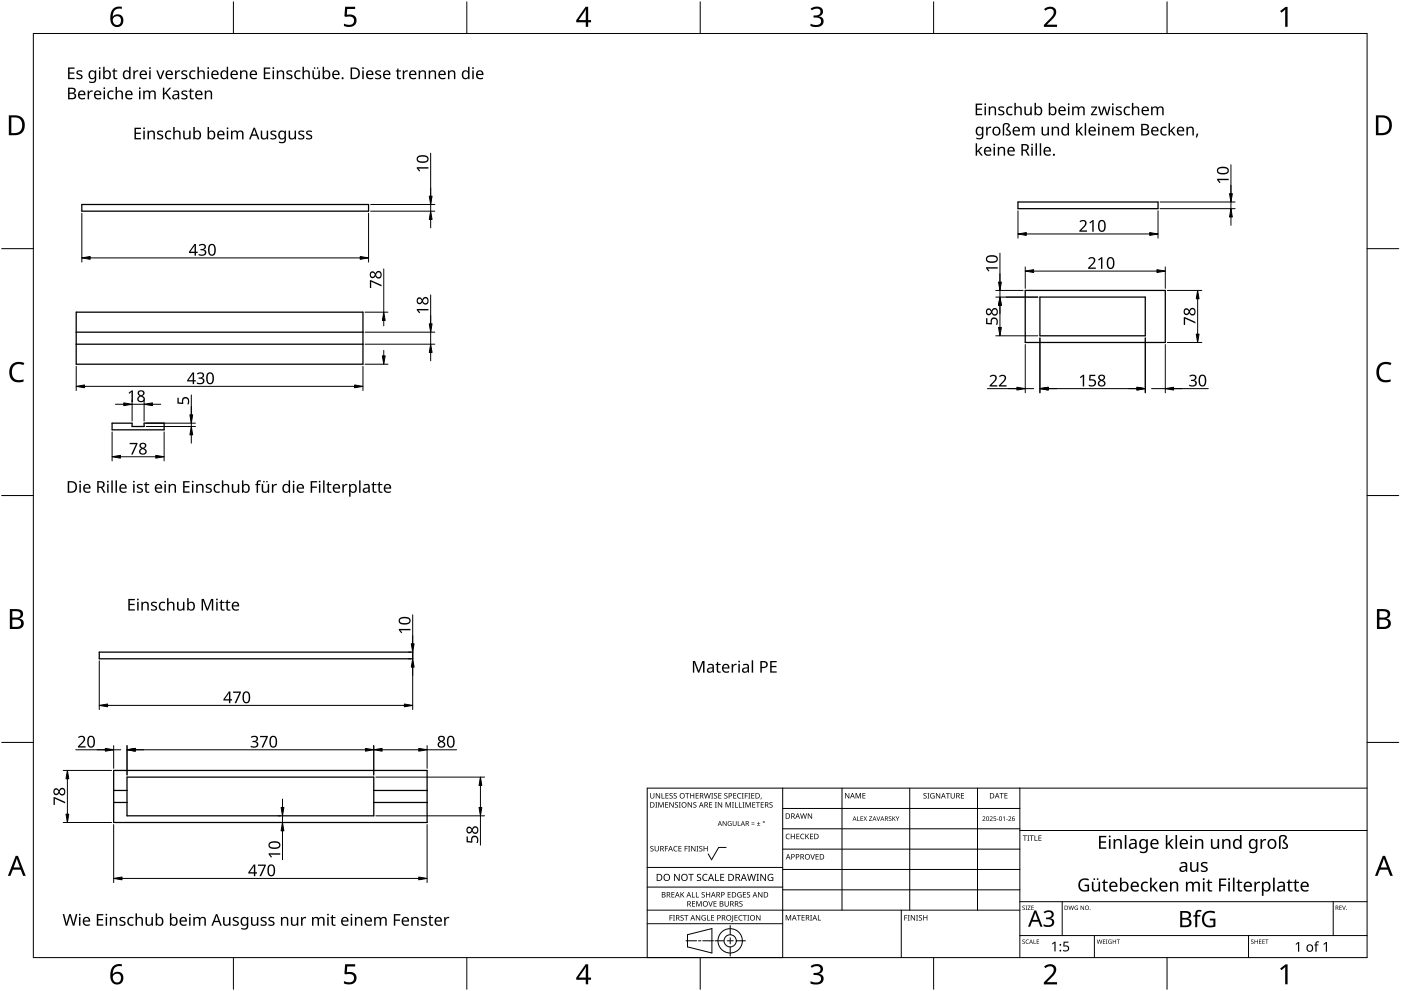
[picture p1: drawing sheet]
<svg xmlns="http://www.w3.org/2000/svg" width="420mm" height="297mm" viewBox="0 0 420 297" stroke-linecap="round" stroke-linejoin="round" font-family="sans-serif">
<g fill="none" stroke="#000" stroke-width=".38">
<path d="M24.5 61.3h86v2h-86zM305.3 60.5h42v2h-42zM22.9 93.6h86v15.6h-86zM108.9 99.6h-86M307.5 87.1h42v15.6h-42zM311.9 89.1h31.6v11.6h-31.6zM108.9 103.2h-86M33.6 126.8h6v1h3.6v-1h6v2h-15.6zM29.8 195.5h94v2h-94zM34.1 230.9h94v15.6h-94zM38.1 232.9h74v11.6h-74zM38.1 236.9h-4"/>
<path d="M128.1 236.9h-16M38.1 240.5h-4M128.1 240.5h-16"/>
</g>
<path d="M10 10h400v277h-400z" fill="none" stroke="#000" stroke-width=".3"/>
<g fill="none" stroke="#000" stroke-width=".3">
<path d="M70 .5v9.5M140 .5v9.5M210 .5v9.5M280 .5v9.5M350 .5v9.5M.5 74.5h9.5M419.5 74.5h-9.5M.5 148.5h9.5M410 148.5h9.5M10 222.5h-9.5M410 222.5h9.5M70 287v9.5"/>
<path d="M140 287v9.5M210 287v9.5M280 287v9.5M350 287v9.5"/>
</g>
<g fill="#000">
<path d="M103.5 2h3v.7h-2.4l-.1 1.7a2.01 2.01 0 0 1 3 1.7 2.01 2.01 0 0 1-2.8 2l-1.1-.3v-.7a1.93 1.93 0 0 0 3-.6 1.37 1.37 0 0 0-.5-1.4 1.37 1.37 0 0 0-1.4-.1l-.5 .1-.4-.3zM243.1 2.6a2.32 2.32 0 0 1 3.7 .5 1.46 1.46 0 0 1-1.2 1.8 1.59 1.59 0 0 1 1.4 1.8 1.59 1.59 0 0 1-1.8 1.4l-2.1-.3v-.7a2.12 2.12 0 0 0 3.1-.5 1.21 1.21 0 0 0-1.6-1.3h-.6v-.7a1.53 1.53 0 0 0 2.1-1.1 1.49 1.49 0 0 0-2.6-.4zM313.1 2.7a2.03 2.03 0 0 1 2.1-.8 2.03 2.03 0 0 1 1.6 1.7 3.9 3.9 0 0 1-1.6 2.5l-1.2 1.3h3v.7h-3.9v-.6l1.5-1.6a2.56 2.56 0 0 0 1.3-2.9 1.62 1.62 0 0 0-2.4 .2zM383.9 3.3l1.6-1.2h.6v5.9h-.7l.1-5.2-1.2 1zM3.5 109.3a3.3 3.3 0 0 1 3.8-.5l-.3 .7a2.26 2.26 0 0 0-2.6 0 2.26 2.26 0 0 0-.8 2.6 2.12 2.12 0 0 0 3.1 1.7l.4-.1v.7a2.98 2.98 0 0 1-3.4-.4 2.98 2.98 0 0 1-.8-3.3zM413.5 109.3a3.3 3.3 0 0 1 3.8-.5l-.3 .7a2.26 2.26 0 0 0-2.7 0 2.26 2.26 0 0 0-.7 2.6 2.12 2.12 0 0 0 3.1 1.7l.4-.1v.7a2.98 2.98 0 0 1-3.4-.4 2.98 2.98 0 0 1-.8-3.3zM103.5 289h3v.7h-2.4l-.1 1.7a2.01 2.01 0 0 1 3 1.7 2.01 2.01 0 0 1-2.8 2l-1.1-.4v-.6a1.93 1.93 0 0 0 3-.7 1.37 1.37 0 0 0-.5-1.3 1.37 1.37 0 0 0-1.4-.1l-.5 .1-.4-.3zM243.1 289.6a2.32 2.32 0 0 1 3.7 .5 1.46 1.46 0 0 1-1.2 1.8 1.59 1.59 0 0 1 1.4 1.8 1.59 1.59 0 0 1-1.8 1.4l-2.1-.3v-.7a2.12 2.12 0 0 0 3.1-.5 1.21 1.21 0 0 0-1.6-1.4h-.6v-.6a1.53 1.53 0 0 0 2.1-1.1 1.49 1.49 0 0 0-2.6-.4zM313.1 289.7a2.03 2.03 0 0 1 2.1-.8 2.03 2.03 0 0 1 1.6 1.7 3.9 3.9 0 0 1-1.6 2.5l-1.2 1.3h3v.7h-3.9v-.7l1.5-1.5a2.56 2.56 0 0 0 1.3-2.9 1.62 1.62 0 0 0-2.4 .2zM383.9 290.3l1.6-1.2h.6v5.9h-.7l.1-5.2-1.2 1z"/>
<path d="M33.9 2.6a2.88 2.88 0 0 1 2.6-.6v.7a2.02 2.02 0 0 0-2.6 2.3 1.83 1.83 0 0 1 2.5-.3 1.83 1.83 0 0 1 .3 2.6 2.07 2.07 0 0 1-2.5 .6 2.07 2.07 0 0 1-1.1-2.4 4 4 0 0 1 .8-2.9zM33.8 6.2a1.3 1.3 0 0 0 2.6 0 1.3 1.3 0 0 0-2.6 0z"/>
<path d="M175.6 2h.8v4h.9v.7h-.9v1.3h-.7v-1.3h-2.9v-.6zM175.7 2.8l-2.2 3.2h2.2z"/>
<path d="M2.6 34.6h1.9a2.99 2.99 0 0 1 2.9 3 2.99 2.99 0 0 1-3.1 2.9h-1.7zM3.4 35.2v4.7h.8a2.35 2.35 0 0 0 2.4-2.1 2.35 2.35 0 0 0-1.9-2.6z"/>
<path d="M412.6 34.6h1.9a2.68 2.68 0 0 1 2.9 2.9 2.78 2.78 0 0 1-3.1 3h-1.7zM413.4 35.2v4.7h.8a2.35 2.35 0 0 0 2.4-2.1 2.35 2.35 0 0 0-2-2.6z"/>
<path d="M3 182.6h1.7a1.68 1.68 0 0 1 2.2 1.7 1.37 1.37 0 0 1-1.1 1.1 1.61 1.61 0 0 1 1.3 2 1.61 1.61 0 0 1-2 1.1h-2.1zM3.7 185.7v2.2h1.2a1.13 1.13 0 0 0 1.4-1.1 1.13 1.13 0 0 0-1.4-1.1zM3.7 183.2v1.9h1.1a1.02 1.02 0 0 0 1.3-1 1.02 1.02 0 0 0-1.4-.9z"/>
<path d="M412.9 182.6h1.7a1.68 1.68 0 0 1 2.3 1.7 1.37 1.37 0 0 1-1.1 1.1 1.61 1.61 0 0 1 1.3 2 1.61 1.61 0 0 1-2.1 1.1h-2.1zM413.7 185.7v2.2h1.2a1.13 1.13 0 0 0 1.4-1.1 1.13 1.13 0 0 0-1.5-1.1zM413.7 183.2v1.9h1.1a1.02 1.02 0 0 0 1.3-1 1.02 1.02 0 0 0-1.4-.9z"/>
<path d="M4.7 256.5h.7l2.3 6h-.8l-.7-1.8h-2.4l-.7 1.8h-.7zM5 257.3l-.9 2.7h1.9z"/>
<path d="M414.7 256.5h.7l2.3 6h-.8l-.7-1.8h-2.4l-.7 1.8h-.7zM415 257.3l-.9 2.7h1.9z"/>
<path d="M33.9 289.6a2.88 2.88 0 0 1 2.6-.6v.7a2.02 2.02 0 0 0-2.6 2.3 1.83 1.83 0 0 1 2.5-.3 1.83 1.83 0 0 1 .3 2.6 2.07 2.07 0 0 1-2.5 .6 2.07 2.07 0 0 1-1.1-2.4 4 4 0 0 1 .8-2.9zM33.8 293.2a1.3 1.3 0 0 0 2.6 0 1.3 1.3 0 0 0-2.6 0z"/>
<path d="M175.6 289h.8v4h.9v.7h-.9v1.3h-.7v-1.3h-2.9v-.6zM175.7 289.8l-2.2 3.2h2.2z"/>
</g>
<g fill="none" stroke="#000" stroke-width=".3">
<path d="M234.7 236.2v50.8h-40.6v-50.8h215.9M252.5 236.2v36.6M272.8 236.2v36.6M293.2 236.2v36.6M305.9 236.2v50.8M217.8 254h-2.3l-2.1 3.7-1-1.8M234.7 242.3h71.2M234.7 254.5h71.2M305.9 248.4h-71.2M410 248.9h-104.1M194.1 272.8h111.8M219 277.4v2.8"/>
<path d="M234.7 276.9h-40.6M234.7 265.9h-40.6M234.7 260h-40.6M270.3 272.8v14.2M305.9 260.6h-71.2M305.9 266.7h-71.2M305.9 270.3h104.1M318.6 270.3v10.1M399.8 270.3v10.1M205.7 282h3.2M206.2 280.2l7.3-1.9v7.3l-7.3-1.8zM209.5 282h.7"/>
<path d="M214 282h-3.2M214.4 282h2.8M218.1 282h1.8M219 281.1v1.8M219 283.8v2.8M223.6 282h-2.8M328.2 280.4v6.6M374.4 280.4v6.6M410 280.4h-104.1"/>
<circle cx="219" cy="282" r="3.7"/>
<circle cx="219" cy="282" r="1.83"/>
</g>
<g fill="#000">
<path d="M195 237.7h.2v1.1a.42 .42 0 0 0 .4 .4 .42 .42 0 0 0 .4-.4v-1.1h.2v1.1a.62 .62 0 0 1-.6 .6 .62 .62 0 0 1-.6-.6zM196.7 237.7h.2l.9 1.4v-1.4h.2v1.6h-.3l-.8-1.3v1.3h-.2zM198.4 237.7h.2v1.5h.7v.1h-.9zM199.6 237.7h.9v.2h-.7v.5h.6v.2h-.6v.6h.7v.1h-.9zM200.8 237.9l.6-.2 .3 .1v.2a.38 .38 0 0 0-.5-.2 .38 .38 0 0 0-.2 .5 .38 .38 0 0 0 .5 .2l.3 .3-.2 .4-.7 .1h-.2l.1-.2a.41 .41 0 0 0 .6 .1 .41 .41 0 0 0 .1-.5 .41 .41 0 0 0-.5-.2zM202.1 237.9l.5-.2 .4 .1-.1 .2a.38 .38 0 0 0-.5-.2 .38 .38 0 0 0-.2 .5 .38 .38 0 0 0 .5 .2l.3 .3-.1 .4-.7 .1h-.2l.1-.2a.41 .41 0 0 0 .5 .1 .41 .41 0 0 0 .2-.5 .41 .41 0 0 0-.6-.2zM205.5 237.7h1.2v.2h-.5v1.4h-.2v-1.4h-.5zM207 237.7h.2v.7h.8v-.7h.2v1.6h-.2v-.7h-.8v.7h-.2zM208.6 237.7h.9v.2h-.7v.5h.7v.2h-.7v.6h.7v.1h-.9zM211.1 237.7h.2l.4 1.4 .3-1.4h.2l.4 1.4 .4-1.4h.2l-.5 1.6h-.2l-.4-1.3-.3 1.3h-.3zM213.3 237.7h.6l-.2 .2v1.3l.2 .1h-.6l.2-.1v-1.3zM214.2 237.9l.5-.2 .4 .1-.1 .2a.38 .38 0 0 0-.5-.2 .38 .38 0 0 0-.2 .5 .38 .38 0 0 0 .5 .2l.3 .3-.1 .4-.7 .1h-.2l.1-.2a.41 .41 0 0 0 .5 .1 .41 .41 0 0 0 .2-.5 .41 .41 0 0 0-.6-.2z"/>
<path d="M215.4 237.7h.9v.2h-.7v.5h.7v.2h-.7v.6h.7v.1h-.9zM217.3 237.9l.5-.2 .4 .1-.1 .2a.38 .38 0 0 0-.5-.2 .38 .38 0 0 0-.2 .5 .38 .38 0 0 0 .5 .2l.3 .3-.2 .4-.6 .1h-.2l.1-.2a.41 .41 0 0 0 .5 .1 .41 .41 0 0 0 .2-.5 .41 .41 0 0 0-.6-.2zM219.9 237.7h.9v.2h-.7v.5h.7v.2h-.7v.6h.7v.1h-.9zM221.3 237.9l.6-.2 .4 .1-.1 .2a.66 .66 0 0 0-.9 .6 .66 .66 0 0 0 .9 .5 .77 .77 0 0 1-1.1-.1 .77 .77 0 0 1 .2-1.1zM222.5 237.7h.5l-.1 .2v1.3l.1 .1h-.5l.2-.1v-1.3zM223.4 237.7h.9v.2h-.7v.6h.6v.2h-.6v.6h-.2zM224.4 237.7h.6l-.2 .2v1.3l.2 .1h-.6l.2-.1v-1.3zM225.3 237.7h.9v.2h-.7v.5h.7v.2h-.7v.6h.7v.1h-.9zM228.2 239.1h.2l-.3 .5zM253.4 237.7h.3l.8 1.3v-1.3h.2v1.6h-.2l-.9-1.3v1.3h-.2zM256.6 237.7h.3l.5 1.3 .5-1.3h.3v1.6h-.2v-1.4l-.7 1.4-.5-1.4v1.4h-.2zM258.6 237.7h1v.2h-.7v.5h.6v.2h-.6v.5h.7v.2h-1z"/>
<path d="M277 237.9l.6-.2 .3 .1-.1 .2a.38 .38 0 0 0-.5-.2 .38 .38 0 0 0-.1 .5 .38 .38 0 0 0 .5 .2l.2 .3-.1 .4-.7 .1h-.2l.1-.2a.41 .41 0 0 0 .6 .1 .41 .41 0 0 0 .1-.5 .41 .41 0 0 0-.5-.2zM278.1 237.7h.6l-.2 .2v1.3l.2 .1h-.6l.2-.1v-1.3zM279.2 237.9l.7-.2 .4 .1-.1 .2a.67 .67 0 0 0-1 .5 .67 .67 0 0 0 .9 .6v-.4h-.4v-.2h.6v.8a.88 .88 0 0 1-1.2-.2 .88 .88 0 0 1 .1-1.2zM280.7 237.7h.2l.9 1.4v-1.4h.2v1.6h-.3l-.8-1.3v1.3h-.2zM283.7 237.7h1.2v.2h-.5v1.4h-.2v-1.4h-.5zM285.1 237.7h.2v1.1a.42 .42 0 0 0 .4 .4 .42 .42 0 0 0 .4-.4v-1.1h.2v1.1a.62 .62 0 0 1-.6 .6 .62 .62 0 0 1-.6-.6zM288.2 237.7h.9v.2h-.7v.5h.7v.2h-.7v.6h.7v.1h-.9zM299.8 237.7h1.2v.2h-.5v1.4h-.2v-1.4h-.5zM301.2 237.7h.9v.2h-.7v.5h.7v.2h-.7v.5h.7v.2h-.9zM195.1 253.7l.6-.2 .3 .1-.1 .2a.38 .38 0 0 0-.5-.1 .38 .38 0 0 0-.1 .5 .38 .38 0 0 0 .4 .2l.3 .2-.1 .5-.7 .1-.2-.1 .1-.1a.41 .41 0 0 0 .6 .1 .41 .41 0 0 0 .1-.6 .41 .41 0 0 0-.6-.2zM196.5 240.4h.6l-.2 .2v1.3l.2 .2h-.6l.2-.2v-1.3zM196.3 253.6h.2v1a.42 .42 0 0 0 .5 .4 .42 .42 0 0 0 .4-.4v-1h.2v1a.62 .62 0 0 1-.6 .6 .62 .62 0 0 1-.7-.6z"/>
<path d="M197.4 240.4h.3l.5 1.4 .5-1.4h.3v1.7h-.2l.1-1.5-.8 1.5-.5-1.5v1.5h-.2zM199.4 253.6h.9v.1h-.7v.6h.7v.2h-.7v.7h-.2zM199.5 240.4h.9v.2h-.7v.5h.6v.2h-.6v.6h.7v.2h-.9zM200.7 240.4h.3l.8 1.4v-1.4h.2v1.7h-.2l-.9-1.4v1.4h-.2zM202.2 253.8l.4-.3 .6 .1-.1 .2-.4-.1a.66 .66 0 0 0-.5 .9 .66 .66 0 0 0 .9 .4 .77 .77 0 0 1-1.1-.1 .77 .77 0 0 1 .2-1.1zM202.5 240.6l.5-.2 .3 .1v.2a.38 .38 0 0 0-.5-.2 .38 .38 0 0 0-.2 .5 .38 .38 0 0 0 .5 .2 .51 .51 0 0 1 .1 .9 .51 .51 0 0 1-.8-.3l.1 .1a.41 .41 0 0 0 .5 0 .41 .41 0 0 0 .1-.5 .41 .41 0 0 0-.5-.2zM203.6 240.4h.6l-.2 .2v1.3l.2 .2h-.6l.2-.2v-1.3zM203.5 253.6h.9v.1h-.7v.6h.6v.1h-.6v.6h.7v.2h-.9zM205.3 253.6h.9v.1h-.7v.6h.7v.2h-.7v.7h-.2zM206.4 253.6h.6l-.2 .1v1.3l.2 .2h-.6l.2-.2v-1.3zM206.2 240.4h.3l.8 1.4v-1.4h.2v1.7h-.2l-.9-1.4v1.4h-.2zM207.3 253.6h.2l.9 1.3v-1.3h.2v1.6h-.3l-.9-1.4 .1 1.4h-.2z"/>
<path d="M208 240.6l.5-.2 .4 .1-.1 .2a.38 .38 0 0 0-.5-.2 .38 .38 0 0 0-.2 .5 .38 .38 0 0 0 .5 .2 .51 .51 0 0 1 .1 .9 .51 .51 0 0 1-.8-.3l.1 .1a.41 .41 0 0 0 .5 0 .41 .41 0 0 0 .1-.5 .41 .41 0 0 0-.5-.2zM208.9 253.6h.6l-.2 .1v1.3l.2 .2h-.6l.2-.2v-1.3zM209.8 253.7l.5-.2 .3 .1v.2a.38 .38 0 0 0-.5-.1 .38 .38 0 0 0-.2 .5 .38 .38 0 0 0 .5 .2l.3 .2-.2 .5-.7 .1-.1-.1 .1-.1a.41 .41 0 0 0 .5 .1 .41 .41 0 0 0 .1-.6 .41 .41 0 0 0-.5-.2zM211 253.6h.2v.7h.8v-.7h.2v1.6h-.2v-.8h-.8v.8h-.2zM212.7 240.4h.9v.2h-.7v.5h.6v.2h-.6v.6h.7v.2h-.9zM214.4 240.4h.6l-.2 .2v1.3l.2 .2h-.6l.2-.2v-1.3zM215.3 240.4h.2l.9 1.4v-1.4h.2v1.7h-.3l-.8-1.4v1.4h-.2zM216.7 246.1h.2l.8 1.2v-1.2h.2v1.5h-.2l-.8-1.2v1.2h-.2zM217.6 240.4h.3l.5 1.4 .5-1.4h.3v1.7h-.2v-1.5l-.7 1.5-.5-1.5v1.5h-.2zM218.4 246.3l1-.1-.2 .1a.6 .6 0 0 0-.8 .5 .6 .6 0 0 0 .8 .6v-.4l-.3-.2h.5v.7a.8 .8 0 0 1-1-.2 .8 .8 0 0 1 0-1zM219.5 240.4h.6l-.2 .2v1.3l.2 .2h-.6l.2-.2v-1.3zM220.4 240.4h.2v1.5h.7v.2h-.9z"/>
<path d="M219.8 246.1h.1v.9a.38 .38 0 0 0 .4 .4 .38 .38 0 0 0 .4-.4v-.9h.2v.9a.56 .56 0 0 1-.6 .6 .56 .56 0 0 1-.5-.6zM221.3 246.1h.1v1.3h.7v.2h-.8zM221.6 240.4h.2v1.5h.7v.2h-.9zM222.7 240.4h.6l-.2 .2v1.3l.2 .2h-.6l.2-.2v-1.3zM223.6 240.4h.3l.5 1.4 .5-1.4h.3v1.7h-.2v-1.5l-.7 1.5-.6-1.5 .1 1.5h-.2zM225.4 247l.9 .1zM225.4 246.6l.9 .1zM225.6 240.4h.9v.2h-.7v.5h.7v.2h-.7v.6h.7v.2h-.9zM227 247.4l1 .2zM226.7 240.4h1.2v.2h-.5v1.5h-.2v-1.5h-.5zM227.4 246.3l.2 .5h.4l-.4 .1v.4l-.2-.4h-.4l.4-.1zM228.1 240.4h1v.2h-.7v.5h.6v.2h-.6v.6h.7v.2h-1z"/>
<path d="M230.8 240.6l.6-.2 .3 .1-.1 .2a.38 .38 0 0 0-.5-.2 .38 .38 0 0 0-.1 .5 .38 .38 0 0 0 .5 .2 .51 .51 0 0 1 0 .9 .51 .51 0 0 1-.8-.3l.1 .1a.41 .41 0 0 0 .6 0 .41 .41 0 0 0 .1-.5 .41 .41 0 0 0-.5-.2zM235.8 250.1l.5-.2 .6 .1-.1 .2-.4-.1a.66 .66 0 0 0-.5 .8 .66 .66 0 0 0 .9 .4 .77 .77 0 0 1-1.1-.1 .77 .77 0 0 1 .1-1.1zM237.2 249.9h.2v.7h.8v-.7h.2v1.6h-.2v-.7h-.8v.7h-.2zM238.8 249.9h.9v.2h-.7v.5h.7v.2h-.7v.5h.7v.2h-.9zM240.2 250.1l.6-.2 .4 .1v.2a.66 .66 0 0 0-1 .5 .66 .66 0 0 0 1 .6 .77 .77 0 0 1-1.1-.1 .77 .77 0 0 1 .1-1.1zM240 243.8h.2l.3 1.4 .4-1.4h.2l.4 1.4 .3-1.4h.2l-.4 1.6h-.2l-.4-1.4-.4 1.4h-.2zM241.5 249.9h.2v.8l.7-.8h.3l-.7 .7 .7 .9h-.2l-.6-.7-.2 .7h-.2zM243 256h.2l.5 1.4 .5-1.4h.2l-.6 1.6h-.2zM242.3 243.8h.2l.9 1.3v-1.3h.1v1.6h-.2l-.9-1.3 .1 1.3h-.2zM242.9 249.9h.9v.2h-.7v.5h.7v.2h-.7v.5h.7v.2h-.9zM244.6 256h.9v.2h-.7v.5h.7v.2h-.7v.5h.7v.2h-.9zM257.1 244.7h.1v1.2l.6 .2h-.7z"/>
<path d="M258.1 244.7h.7l-.6 .1v.5h.6l-.6 .1v.5l.6 .2h-.7zM259 244.7l.5 .5 .5-.5-.4 .6 .4 .8-.5-.6-.6 .6 .5-.8zM260.6 244.7h.9l-.7 1.2 .8 .2h-1l.7-1.3zM262.9 244.7h.1l.4 1.2 .4-1.2h.2l-.5 1.4h-.2zM266.6 244.8l.4-.1 .3 .2a.33 .33 0 0 0-.5-.1 .33 .33 0 0 0-.1 .5 .33 .33 0 0 0 .5 .1 .43 .43 0 0 1 0 .7 .43 .43 0 0 1-.7-.3 .33 .33 0 0 0 .5 .2 .33 .33 0 0 0 0-.5l-.4-.3zM267.6 244.7h.2v.7l.8-.7-.5 .6 .5 .8-.7-.7-.1 .7h-.2zM268.6 244.7l.6 .7 .5-.7-.4 .8v.6h-.2v-.6zM294.6 244.8a.49 .49 0 0 1 .8 .1 .49 .49 0 0 1-.3 .7l-.3 .3 .7 .2h-.9l.4-.5a.37 .37 0 0 0 .4-.6 .37 .37 0 0 0-.7-.1zM296.8 244.8a.49 .49 0 0 1 .8 .1 .49 .49 0 0 1-.3 .7l-.3 .3 .7 .2h-.9l.4-.5a.37 .37 0 0 0 .3-.6 .37 .37 0 0 0-.6-.1zM298 244.7h.7l-.5 .1-.1 .4h.2a.44 .44 0 0 1 .4 .7 .44 .44 0 0 1-.8-.1 .39 .39 0 0 0 .6 .1 .39 .39 0 0 0 0-.6 .39 .39 0 0 0-.5 0zM299 245.5l.4 .1zM300.8 245l.5-.3v1.4h-.2v-1.2z"/>
<path d="M301.8 245.5l.4 .1zM302.4 244.8a.49 .49 0 0 1 .8 .1 .49 .49 0 0 1-.3 .7l-.3 .3 .7 .2h-.9l.3-.5a.37 .37 0 0 0 .4-.6 .37 .37 0 0 0-.6-.1zM306.8 250.4h1.2v.2h-.5v1.4h-.2v-1.4h-.5zM308.1 250.4h.6l-.2 .2v1.3l.2 .1h-.6l.2-.1v-1.3zM308.8 250.4h1.2v.2h-.5v1.4h-.2v-1.4h-.5zM310.2 250.4h.3v1.4h.7v.2h-1zM311.4 250.4h.9v.2h-.7v.5h.7v.2h-.7v.5h.7v.2h-.9zM329.6 250.5h2.2v.5h-1.7v1.2h1.6v.4h-1.6v1.4h1.7v.4h-2.2zM332.6 251.5h.4v2.9h-.4zM334 251.5h.4v.4a1.11 1.11 0 0 1 1.2-.4 1.11 1.11 0 0 1 .8 1v1.9h-.4v-1.8a.78 .78 0 0 0-1-.7 .78 .78 0 0 0-.6 1v1.5h-.4zM337.3 250.3h.5v4.1h-.5zM349.6 250.3h.5v2.6l1.3-1.4h.5l-1.1 1.3 1.2 1.6h-.6l-1-1.3-.3 .3v1h-.5z"/>
<path d="M352.5 250.3h.5v4.1h-.5zM356.9 258.4h.5v1.9a.78 .78 0 0 0 1 .7 .78 .78 0 0 0 .5-1.1v-1.5h.5v2.9h-.4l-.1-.4a1.12 1.12 0 0 1-1.2 .4 1.12 1.12 0 0 1-.8-1zM357 251.5h.5v2.9h-.5zM358.4 251.5h.4l.1 .4a1.11 1.11 0 0 1 1.2-.4 1.11 1.11 0 0 1 .8 1v1.9h-.5v-1.8a.78 .78 0 0 0-1-.7 .78 .78 0 0 0-.5 1v1.5h-.5zM363.2 251.5h.4v1.9a.78 .78 0 0 0 1 .7 .78 .78 0 0 0 .5-1.1v-1.5h.5v2.9h-.4v-.4a1.12 1.12 0 0 1-1.3 .4 1.12 1.12 0 0 1-.7-1zM366.5 251.5h.4l.1 .4a1.11 1.11 0 0 1 1.2-.4 1.11 1.11 0 0 1 .8 1v1.9h-.5v-1.8a.78 .78 0 0 0-.9-.7 .78 .78 0 0 0-.6 1v1.5h-.5zM378 251.5h.4l.1 .5 .5-.5h.7v.4l-.7 .1-.4 .4-.1 2h-.5zM383.9 250.5a1.18 1.18 0 0 1 1.2-.3 1.18 1.18 0 0 1 .8 1l-.7 1a1.85 1.85 0 0 1 1 1.8 1.27 1.27 0 0 1-1.7 .3v-.4l.4 .1a.6 .6 0 0 0 .9-.2 .6 .6 0 0 0-.5-.8l-.4-.4a.84 .84 0 0 1 .5-1.2 .67 .67 0 0 0-.6-.8 .67 .67 0 0 0-.8 .6v3.2h-.4v-3.2zM200.8 274.3h.9v.2h-.7v.5h.7v.2h-.7v.7h-.2zM201.4 267.4h.9v.2h-.7v.5h.6v.1h-.6v.6h.7v.2h-.9zM201.8 274.3h.6l-.2 .2v1.3l.2 .1h-.6l.2-.1v-1.3zM202.2 261.9h.3l1.1 1.8v-1.8h.2v2.1h-.3l-1.1-1.7v1.7h-.2z"/>
<path d="M204.1 274.4l.6-.1 .3 .1v.1a.38 .38 0 0 0-.5-.1 .38 .38 0 0 0-.2 .5 .38 .38 0 0 0 .5 .2l.3 .3-.2 .4-.7 .1h-.2l.2-.2a.41 .41 0 0 0 .5 .1 .41 .41 0 0 0 .1-.6 .41 .41 0 0 0-.5-.1zM204.1 267.4h.2v.8l.7-.8h.2l-.6 .7 .7 .9h-.3l-.6-.8-.1 .8h-.2zM205.2 274.3h1.2v.2h-.5v1.4h-.2v-1.4h-.5zM206.4 261.9h1.6v.3h-.6v1.8h-.3v-1.8h-.7zM207.5 267.4h.2v1.4h.7v.2h-.9zM207.5 270.1h.9v.2h-.7v.5h.7v.2h-.7v.6h.7v.1h-.9zM208.7 267.4h.2v1.4h.7v.2h-.9zM208.8 270.1h.3l.5 1.3 .5-1.3h.3v1.6h-.2v-1.4l-.7 1.4-.5-1.4v1.4h-.2zM208.7 274.3h.2l.9 1.3v-1.3h.2v1.6h-.3l-.8-1.3v1.3h-.2zM209.1 262.1l.4-.2 .8 .1-.3 .2a.44 .44 0 0 0-.7 .2 .44 .44 0 0 0 .5 .5l.5 .5-.3 .6a.71 .71 0 0 1-1-.3l.3 .1a.47 .47 0 0 0 .7-.3 .47 .47 0 0 0-.6-.5l-.4-.3zM210.6 274.5l.7-.2 .4 .1-.1 .1a.67 .67 0 0 0-1 .5 .67 .67 0 0 0 .9 .7v-.5h-.4v-.1h.6v.8a.88 .88 0 0 1-1.2-.2 .88 .88 0 0 1 .1-1.2zM210.5 267.5l.5-.1 .4 .1-.1 .1a.38 .38 0 0 0-.5-.1 .38 .38 0 0 0-.2 .5 .38 .38 0 0 0 .5 .2l.3 .3-.1 .4-.7 .1-.2-.1 .1-.1a.41 .41 0 0 0 .5 .1 .41 .41 0 0 0 .2-.6 .41 .41 0 0 0-.6-.1z"/>
<path d="M210.9 262.2l.7-.3 .6 .1-.1 .3a.85 .85 0 0 0-1.2 .7 .85 .85 0 0 0 1.2 .8v.2a1.1 1.1 0 0 1-1.4-.4 1.1 1.1 0 0 1 .2-1.4zM212.1 274.3h.2v1.4h.7v.2h-.9zM212.4 270.1h.2l.5 1.4 .5-1.4h.2l-.6 1.6h-.2zM211.7 267.4h.2v.7h.9v-.7h.2v1.6h-.2v-.8h-.9v.8h-.2zM213.3 274.3h.9v.2h-.7v.5h.6v.2h-.6v.5h.7v.2h-.9zM214.5 261.9h.2v1.9h1v.2h-1.2zM214 270.1h.9v.2h-.7v.5h.7v.2h-.7v.6h.7v.1h-.9zM216 261.9h1.2v.3h-.9v.6h.8v.3h-.8v.7h.9v.2h-1.2zM217.3 270.1h.2v1.1a.42 .42 0 0 0 .4 .4 .42 .42 0 0 0 .4-.4v-1.1h.3v1.1a.62 .62 0 0 1-.7 .6 .62 .62 0 0 1-.6-.6zM218.2 267.4h.9v.2h-.7v.5h.7v.1h-.7v.6h.7v.2h-.9zM219.6 274.3h.3l-.1 1.7-.5 .3v-.2l.3-.1zM220.3 274.3h.9v.2h-.7v.5h.6v.2h-.6v.5h.7v.2h-.9z"/>
<path d="M221.3 267.6l.7-.2 .4 .1-.1 .1a.67 .67 0 0 0-1 .5 .67 .67 0 0 0 .9 .7v-.5h-.3v-.2h.5v.8a.88 .88 0 0 1-1.2-.1 .88 .88 0 0 1 .1-1.2zM221.7 274.5l.4-.2 .6 .1-.1 .1h-.4a.66 .66 0 0 0-.5 .8 .66 .66 0 0 0 .9 .4 .77 .77 0 0 1-1.1-.1 .77 .77 0 0 1 .2-1.1zM221.8 270.3l.6-.2 .3 .1-.1 .2a.38 .38 0 0 0-.5-.2 .38 .38 0 0 0-.2 .5 .38 .38 0 0 0 .5 .2 .51 .51 0 0 1 .1 .8 .51 .51 0 0 1-.8-.2h.1a.41 .41 0 0 0 .5 .1 .41 .41 0 0 0 .2-.5 .41 .41 0 0 0-.6-.2zM222.8 274.3h1.2v.2h-.5v1.4h-.2v-1.4h-.5zM222.8 267.4h.9v.2h-.7v.5h.7v.1h-.7v.6h.7v.2h-.9zM224.1 274.3h.6l-.2 .2v1.3l.2 .1h-.6l.2-.1v-1.3zM224.1 267.5l.5-.1 .3 .1v.1a.38 .38 0 0 0-.5-.1 .38 .38 0 0 0-.2 .5 .38 .38 0 0 0 .5 .2l.3 .3-.2 .4-.7 .1-.1-.1 .1-.1a.41 .41 0 0 0 .5 .1 .41 .41 0 0 0 .1-.6 .41 .41 0 0 0-.5-.1zM224 261.9h.3l.4 1.8 .5-1.8h.3l.5 1.8 .4-1.8h.3l-.5 2.1h-.3l-.5-1.8-.5 1.8h-.3zM226.9 261.9h.7l-.2 .3v1.6l.2 .2h-.7l.2-.2v-1.6zM226.8 274.3h.2l.9 1.3v-1.3h.2v1.6h-.3l-.9-1.3 .1 1.3h-.2zM227.3 267.4h.3l.8 1.3v-1.3h.2v1.6h-.2l-.9-1.3v1.3h-.2zM228 261.9h.3l1.2 1.8v-1.8h.2v2.1h-.3l-1.1-1.7v1.7h-.3z"/>
<path d="M230.5 262.2l.9-.3 .5 .1-.1 .3a.87 .87 0 0 0-1.4 .6 .87 .87 0 0 0 1.3 .9v-.6h-.5v-.3h.7v1.1a1.15 1.15 0 0 1-1.5-.3 1.15 1.15 0 0 1 .1-1.5zM235.6 274.3h.3l.5 1.3 .6-1.3h.3v1.6h-.2v-1.4l-.7 1.4-.6-1.4v1.4h-.2zM238.9 274.3h1.3v.2h-.5v1.4h-.2v-1.4h-.6zM240.4 274.3h.9v.2h-.7v.5h.7v.1h-.7v.6h.7v.2h-.9zM242.9 274.3h.6l-.2 .1v1.3l.2 .2h-.6l.2-.2v-1.3zM245.3 274.3h.2v1.4h.7v.2h-.9zM271.2 274.3h.9v.2h-.7v.5h.7v.2h-.7v.7h-.2zM272.2 274.3h.6l-.2 .2v1.3l.2 .1h-.6l.2-.1v-1.3zM273.1 274.3h.3l.8 1.3v-1.3h.2v1.6h-.2l-.9-1.3v1.3h-.2zM274.7 274.3h.6l-.2 .2v1.3l.2 .1h-.6l.2-.1v-1.3zM275.6 274.4l.6-.1 .3 .1v.1a.38 .38 0 0 0-.5-.1 .38 .38 0 0 0-.2 .5 .38 .38 0 0 0 .5 .2 .53 .53 0 0 1 .1 .8 .53 .53 0 0 1-.8 0v-.2a.41 .41 0 0 0 .6 .1 .41 .41 0 0 0 .1-.6 .41 .41 0 0 0-.5-.1zM276.9 274.3h.2v.7h.8v-.7h.2v1.6h-.2v-.7h-.8v.7h-.2z"/>
<path d="M306.7 271.6l.4-.2 .2 .2a.32 .32 0 0 0-.4 0 .32 .32 0 0 0-.1 .4 .32 .32 0 0 0 .4 .1 .41 .41 0 0 1 0 .7 .41 .41 0 0 1-.6-.2 .31 .31 0 0 0 .4 .1 .31 .31 0 0 0 .1-.5l-.5-.2zM307.6 271.5h.4l-.1 1.1 .1 .2h-.4l.1-.2zM308.2 271.5h.8l-.6 1.1 .7 .2h-.9l.6-1.2zM309.3 271.5h.7l-.5 .1v.4h.5l-.5 .1v.5l.5 .2h-.7zM313 273.4a1.74 1.74 0 0 1 1.7-.6 1.74 1.74 0 0 1 1.3 1.3 1.18 1.18 0 0 1-1 1.1 1.3 1.3 0 0 1 1.2 1.5 1.3 1.3 0 0 1-1.5 1.1l-1.7-.2v-.6a1.73 1.73 0 0 0 2.5-.4 .99 .99 0 0 0-1.3-1.1h-.5v-.5a1.13 1.13 0 0 0 1.2-.1 1.13 1.13 0 0 0 .4-1.1 1.42 1.42 0 0 0-2 0zM320.4 271.5h.2l.3 1.1 .3-1.1h.1l.4 1.1 .2-1.1h.2l-.4 1.3h-.1l-.3-1.2-.3 1.2h-.2zM322.4 271.6l.9-.1-.3 .1a.53 .53 0 0 0-.6 .6 .53 .53 0 0 0 .7 .4v-.4l-.2-.1h.4v.6a.71 .71 0 0 1-.9-.1 .71 .71 0 0 1 0-1zM324.1 271.5l.9 1v-1h.1v1.3l-.9-1.1-.1 1.1zM323.9 263.8a2.49 2.49 0 0 1 2.7-.3l-.2 .4a1.6 1.6 0 0 0-2.5 1.2 1.6 1.6 0 0 0 2.2 1.6v-1.1h-.8v-.4h1.3v1.9a2.12 2.12 0 0 1-3.1-1.2l-.1-.2a2.22 2.22 0 0 1 .5-1.9zM327.4 264.3h.5v1.9a.78 .78 0 0 0 1 .7 .78 .78 0 0 0 .5-1.1v-1.5h.5v2.9h-.4v-.4a1.12 1.12 0 0 1-1.3 .4 1.12 1.12 0 0 1-.8-1zM331.1 263.6h.3v.7h.8v.4h-.8v1.9l.2 .2h.6l-.1 .4a.85 .85 0 0 1-1.2-.8v-1.7h-.4v-.3l.4-.2zM342.5 264.6l.7-.3 1.1 .1-.2 .4-.2-.1a1.06 1.06 0 0 0-1.3 1.2 1.06 1.06 0 0 0 1.6 .8v.4l-.7 .2a1.56 1.56 0 0 1-1.3-1 1.56 1.56 0 0 1 .3-1.7z"/>
<path d="M344.9 263.1h.5v2.6l1.3-1.4h.5l-1.2 1.2 1.3 1.7h-.6l-1-1.4-.3 .3v1.1h-.5zM350.9 264.3h.4v.4a1.11 1.11 0 0 1 1.3-.4 1.11 1.11 0 0 1 .7 1v1.9h-.4v-1.9a.78 .78 0 0 0-1-.6 .78 .78 0 0 0-.5 1v1.5h-.5zM355.7 264.3h.3l.1 .4a1.1 1.1 0 0 1 1.8 0 1.04 1.04 0 0 1 1.2-.4 1.04 1.04 0 0 1 .7 1v1.9h-.4v-1.9a.71 .71 0 0 0-.9-.7 .71 .71 0 0 0-.5 1v1.6h-.5v-1.9a.73 .73 0 0 0-.9-.6 .73 .73 0 0 0-.5 1v1.5h-.4zM358.7 273l.7-.3h.6l.3 .1-.1 .5a.77 .77 0 0 0-1 0 .77 .77 0 0 0-.2 1h1v.4h-1v3.2h-.6v-3.2h-.6v-.2l.6-.3zM360.8 264.3h.4v2.9h-.4zM360.3 258.7l.7-.3 1.2 .1-.2 .4-.6-.1a.47 .47 0 0 0-.8 .2 .47 .47 0 0 0 .5 .6l.9 .4 .2 .5a1.33 1.33 0 0 1-2.1 .7v-.4l.7 .2a.56 .56 0 0 0 .9-.4 .56 .56 0 0 0-.7-.6l-.2-.1a.78 .78 0 0 1-.5-1.2zM361.1 273.7a3.1 3.1 0 0 1 3.3-.4l-.2 .5a2.01 2.01 0 0 0-3.1 1.5 2.01 2.01 0 0 0 2.8 2v-1.4h-1.1v-.5h1.7v2.3l-.4 .1a2.6 2.6 0 0 1-3.3-.8 2.6 2.6 0 0 1 .3-3.3zM362.4 263.6h.3v.7h.8v.4h-.8v1.9l.2 .2h.6v.4a.85 .85 0 0 1-1.3-.8v-1.7h-.4v-.3l.4-.2zM365.6 263.3h2.2v.5h-1.7v1.3h1.6v.5h-1.6v1.6h-.5zM368.4 264.3h.4v2.9h-.4zM369.8 263.1h.4v4.1h-.4zM371.4 263.6h.3v.7h.8v.4h-.8v1.9l.2 .2h.6v.4a.85 .85 0 0 1-1.3-.8v-1.7h-.4v-.3l.4-.2z"/>
<path d="M376.2 264.3h.4l.1 .5 .5-.5h.7l-.1 .4h-.6l-.4 .5-.1 2h-.5zM381.8 263.1h.5v4.1h-.5zM386.5 263.6h.3v.7h.8v.4h-.8v1.9l.2 .2h.6l-.1 .4a.85 .85 0 0 1-1.2-.8v-1.7h-.4v-.3l.4-.2zM388.4 263.6h.3v.7h.9v.4h-.9l.1 1.9 .2 .2h.6l-.1 .4a.85 .85 0 0 1-1.2-.8v-1.7h-.5v-.3l.5-.2zM401.7 271.4h.7l-.6 .2v.4h.6l-.6 .1v.5l.6 .1h-.7zM402.5 271.4h.2l.4 1.2 .3-1.2h.2l-.5 1.3zM306.7 281.7l.4-.1 .2 .2a.32 .32 0 0 0-.4-.1 .32 .32 0 0 0-.1 .5 .32 .32 0 0 0 .4 .1 .41 .41 0 0 1 0 .6 .41 .41 0 0 1-.6-.2 .31 .31 0 0 0 .4 .2 .31 .31 0 0 0 .1-.5l-.5-.3zM307.8 281.8l.4-.2 .4 .1-.1 .1a.52 .52 0 0 0-.8 .5 .52 .52 0 0 0 .8 .4 .61 .61 0 0 1-.9 0 .61 .61 0 0 1 .2-.9zM310 281.6h.1v1.2l.6 .1h-.7zM310.9 281.6h.7l-.5 .2v.4h.5l-.5 .1v.5l.5 .1h-.7zM315.5 282.9l1.1-.7v3h-.4v-2.6l-.5 .5zM319 282.2h1.4v.4h-1.1l-.1 .8h.5a.98 .98 0 0 1 .9 1.2 .98 .98 0 0 1-1.5 .6l-.3-.2v-.3l.2 .1a.73 .73 0 0 0 1 0 .73 .73 0 0 0 0-1l-1.1-.2z"/>
<path d="M328.9 281.6h.2l.3 1.1 .3-1.1h.1l.3 1.1 .3-1.1h.2l-.4 1.3h-.1l-.4-1.1-.3 1.1h-.1zM330.8 281.6h.7l-.6 .2v.4h.6l-.6 .1v.5l.6 .1h-.7zM331.7 281.6h.4l-.1 1.2 .1 .1h-.4l.1-.1zM332.5 281.8l.9-.1-.2 .1a.53 .53 0 0 0-.7 .5 .53 .53 0 0 0 .7 .5v-.4l-.2-.2h.4v.7a.71 .71 0 0 1-.9-.2 .71 .71 0 0 1 0-.9zM333.7 281.6h.2v.6h.6v-.6h.2v1.3h-.2v-.6h-.6v.6h-.2zM334.9 281.6h1l-.4 .2v1.1h-.2v-1.1zM375.2 281.7l.5-.1 .2 .2a.32 .32 0 0 0-.4-.1 .32 .32 0 0 0-.1 .5 .32 .32 0 0 0 .4 .1 .41 .41 0 0 1 0 .6 .41 .41 0 0 1-.6-.2 .31 .31 0 0 0 .4 .2 .31 .31 0 0 0 .1-.5l-.5-.3zM376.2 281.6h.2v.6h.7v-.6h.1v1.3h-.1v-.6h-.7v.6h-.2zM377.6 281.6h.7l-.6 .2v.4h.6l-.6 .1v.5l.6 .1h-.7zM378.6 281.6h.7l-.5 .2v.4h.5l-.5 .1v.5l.5 .1h-.7zM379.4 281.6h1l-.4 .2v1.1h-.2v-1.1zM388.5 283l1.1-.6v2.9h-.3v-2.6l-.6 .5z"/>
<path d="M394.7 282.3l.9-.1-.1 .3h-.5l-.1 .2-.1 .4h.6v.3h-.6v1.9h-.3v-1.9h-.4l.4-.3zM396.9 283l1.1-.6v2.9h-.4v-2.6l-.5 .5z"/>
<path d="M203.7 238.5a.81 .81 0 0 1 1.6 0 .81 .81 0 0 1-1.6 0zM204.2 238l-.1 .5a.6 .6 0 0 0 .6 .6 .6 .6 0 0 0 .6-.7 .6 .6 0 0 0-.8-.5z"/>
<path d="M209.9 237.7h.4a.47 .47 0 0 1 .6 .3 .47 .47 0 0 1-.3 .6l.5 .7h-.3l-.4-.6h-.3v.6h-.2zM210.1 237.9v.6h.2a.31 .31 0 0 0 .4-.3 .31 .31 0 0 0-.4-.3z"/>
<path d="M218.5 237.7h.7l.4 .4-.2 .5-.7 .1v.6h-.2zM218.7 237.9v.6a.39 .39 0 0 0 .7-.3 .39 .39 0 0 0-.7-.3z"/>
<path d="M226.6 237.7h.5a.81 .81 0 0 1 .8 .9 .81 .81 0 0 1-.9 .7h-.4zM226.8 237.9v1.3h.2a.58 .58 0 0 0 .7-.7l-.2-.5z"/>
<path d="M255.6 237.7h.1l.7 1.6h-.2l-.2-.5h-.7l-.2 .5h-.2zM255.6 237.9l-.2 .7h.5z"/>
<path d="M282.8 237.7h.2l.6 1.6h-.2l-.2-.5h-.6l-.2 .5h-.2zM282.9 237.9l-.2 .8h.5z"/>
<path d="M286.8 237.7h.4a.47 .47 0 0 1 .6 .3 .47 .47 0 0 1-.3 .6l.4 .7h-.2l-.4-.6h-.3v.6h-.2zM287 237.9v.6h.2a.31 .31 0 0 0 .4-.3 .31 .31 0 0 0-.4-.3z"/>
<path d="M296.9 237.7h.5a.81 .81 0 0 1 .8 .8 .81 .81 0 0 1-.9 .8h-.4zM297.1 237.9v1.2h.2a.64 .64 0 0 0 .7-.6 .64 .64 0 0 0-.7-.6z"/>
<path d="M298.9 237.7h.2l.7 1.6h-.3l-.1-.5h-.7l-.2 .5h-.2zM299 237.9l-.2 .7h.5z"/>
<path d="M195 240.4h.5a.81 .81 0 0 1 .8 .9 .81 .81 0 0 1-.8 .8h-.5zM195.2 240.6v1.3h.2a.58 .58 0 0 0 .7-.7l-.2-.5z"/>
<path d="M198 253.6h.5a.47 .47 0 0 1 .5 .3 .47 .47 0 0 1-.3 .6l.5 .7h-.3l-.4-.7h-.3v.7h-.2zM198.2 253.7v.6h.3a.31 .31 0 0 0 .3-.3 .31 .31 0 0 0-.4-.3z"/>
<path d="M201 253.6h.2l.6 1.6h-.2l-.2-.5h-.6l-.2 .5h-.2zM201.1 253.8l-.3 .7h.6z"/>
<path d="M204.3 241.3a.81 .81 0 0 1 1.6 0 .81 .81 0 0 1-1.6 0zM204.8 240.7a.62 .62 0 0 0-.1 1 .62 .62 0 0 0 .9-.2h.1a.58 .58 0 0 0-.2-.8 .58 .58 0 0 0-.7 0z"/>
<path d="M210.2 240.4h.2l.6 1.7h-.2l-.2-.5h-.6l-.2 .5h-.2zM210.3 240.7l-.2 .7h.5z"/>
<path d="M211.3 240.4h.4a.47 .47 0 0 1 .6 .4 .47 .47 0 0 1-.3 .5l.4 .8h-.2l-.4-.7h-.3v.7h-.2zM211.5 240.6v.6h.2a.31 .31 0 0 0 .4-.3 .31 .31 0 0 0-.4-.3z"/>
<path d="M215.8 246.1l.7 1.5-.3-.5h-.6l-.4 .5zM215.9 246.3l-.3 .6h.5z"/>
<path d="M222.7 246.1l.7 1.5-.3-.5h-.6l-.4 .5zM222.8 246.3l-.2 .6h.4z"/>
<path d="M223.6 246.1h.4a.42 .42 0 0 1 .5 .3 .42 .42 0 0 1-.2 .5l.4 .7h-.2l-.4-.6h-.3v.6h-.2zM223.8 246.3v.5h.2a.28 .28 0 0 0 .4-.3 .28 .28 0 0 0-.4-.2z"/>
<path d="M228.8 246.4a.31 .31 0 0 1 .6 0 .31 .31 0 0 1-.6 0zM228.9 246.4a.2 .2 0 0 0 .4 0 .2 .2 0 0 0-.4 0z"/>
<path d="M229.4 240.4h.5a.47 .47 0 0 1 .5 .4 .47 .47 0 0 1-.3 .5l.5 .8h-.3l-.4-.7h-.3v.7h-.2zM229.6 240.6v.6h.3a.31 .31 0 0 0 .3-.3 .31 .31 0 0 0-.4-.3z"/>
<path d="M236.3 256h.2l.6 1.6h-.2l-.2-.5h-.7l-.2 .5h-.2zM236.4 256.2l-.3 .7h.5z"/>
<path d="M235.6 243.8h.5a.73 .73 0 0 1 .8 .8 .75 .75 0 0 1-.8 .8h-.5zM235.8 244v1.2h.3a.58 .58 0 0 0 .6-.6l-.2-.5z"/>
<path d="M237.3 243.8h.4a.47 .47 0 0 1 .6 .3 .47 .47 0 0 1-.3 .6l.5 .7h-.3l-.4-.7h-.3v.7h-.2zM237.5 244v.6h.2a.31 .31 0 0 0 .4-.3 .31 .31 0 0 0-.4-.3z"/>
<path d="M237.3 256h.7l.3 .4-.1 .5-.7 .1v.6h-.2zM237.5 256.2v.6a.39 .39 0 0 0 .6-.3 .39 .39 0 0 0-.6-.3z"/>
<path d="M238.7 256h.7l.3 .4-.2 .5-.6 .1v.6h-.2zM238.9 256.2v.6a.39 .39 0 0 0 .6-.3 .39 .39 0 0 0-.6-.3z"/>
<path d="M239.1 243.8h.2l.6 1.6h-.2l-.2-.5h-.6l-.2 .5h-.2zM239.2 244l-.2 .7h.5z"/>
<path d="M240.1 256h.4a.47 .47 0 0 1 .6 .3 .47 .47 0 0 1-.3 .6l.4 .7h-.2l-.4-.6h-.3v.6h-.2zM240.3 256.2v.6h.2a.31 .31 0 0 0 .4-.3 .31 .31 0 0 0-.4-.3z"/>
<path d="M241.3 256.8a.81 .81 0 0 1 1.6 0 .81 .81 0 0 1-1.6 0zM241.8 256.3l-.2 .5a.6 .6 0 0 0 .7 .5 .6 .6 0 0 0 .5-.7 .6 .6 0 0 0-.7-.4z"/>
<path d="M244.2 249.9h.5a.81 .81 0 0 1 .8 .8 .81 .81 0 0 1-.9 .8h-.4zM244.4 250.1v1.3h.2a.57 .57 0 0 0 .7-.7l-.2-.5z"/>
<path d="M245.9 256h.5a.81 .81 0 0 1 .8 .8 .81 .81 0 0 1-.9 .8h-.4zM246.1 256.2v1.3h.2a.57 .57 0 0 0 .6-.7l-.2-.5z"/>
<path d="M256.2 244.7l.7 1.4-.4-.5h-.5l-.3 .5zM256.3 244.9l-.2 .6h.4z"/>
<path d="M262.2 244.7l.7 1.4-.4-.5h-.5l-.4 .5zM262.2 244.9l-.2 .6h.5z"/>
<path d="M264.5 244.7l.7 1.4-.3-.5h-.6l-.3 .5zM264.6 244.9l-.2 .6h.4z"/>
<path d="M265.4 244.7h.4a.39 .39 0 0 1 .5 .3 .39 .39 0 0 1-.3 .4l.4 .7-.6-.6h-.2v.6h-.2zM265.6 244.8v.5h.2a.26 .26 0 0 0 .3-.2 .26 .26 0 0 0-.3-.3z"/>
<path d="M295.9 244.8l.4-.1 .3 .3v.7l-.3 .4-.3-.1-.2-.3zM296 244.9l-.1 .3a.39 .39 0 0 0 0 .6 .39 .39 0 0 0 .5 0 .39 .39 0 0 0 .1-.6l-.2-.3z"/>
<path d="M299.8 244.8l.4-.1 .3 .3v.7l-.3 .4-.3-.1-.3-.3zM299.9 244.9l-.1 .3a.39 .39 0 0 0 0 .6 .39 .39 0 0 0 .5 0 .39 .39 0 0 0 0-.6l-.1-.3z"/>
<path d="M303.7 244.8l.6-.1-.5 .2-.1 .5a.46 .46 0 0 1 .7 .2 .46 .46 0 0 1-.5 .6 .46 .46 0 0 1-.4-.6zM303.7 245.6a.3 .3 0 0 0 .5 0 .3 .3 0 0 0-.5 0z"/>
<path d="M338.8 251.7a1.2 1.2 0 0 1 1.3-.3 1.2 1.2 0 0 1 .8 1v2h-.4l-.1-.4a.99 .99 0 0 1-1.3 .5 .99 .99 0 0 1-.5-1.3 .99 .99 0 0 1 1.3-.5h.5v-.2a.65 .65 0 0 0-.3-.6 .65 .65 0 0 0-.7 0l-.4 .2zM339.1 253.3v.1a.73 .73 0 0 0 .9 .7 .73 .73 0 0 0 .4-1.1z"/>
<path d="M342.1 251.7l.9-.2 .8 .4v-.4h.4v3a1.46 1.46 0 0 1-2.3 1v-.4a1.08 1.08 0 0 0 1.1 .3 1.08 1.08 0 0 0 .7-1l.1-.4a1.28 1.28 0 0 1-1.7 .3 1.28 1.28 0 0 1-.5-1.7zM342.4 252l-.2 .5a.99 .99 0 0 0 0 1.2 .99 .99 0 0 0 1.2 .3 1.14 1.14 0 0 0 .4-1.4 1.14 1.14 0 0 0-1.2-.7z"/>
<path d="M345.3 251.9a1.25 1.25 0 0 1 1.6-.3 1.25 1.25 0 0 1 .6 1.5h-2a1.11 1.11 0 0 0 .6 1 1.11 1.11 0 0 0 1.2-.2v.4l-.9 .2a1.55 1.55 0 0 1-1.4-1 1.55 1.55 0 0 1 .3-1.6zM345.7 252.1l-.2 .6h1.5a.73 .73 0 0 0-.4-.8 .73 .73 0 0 0-.9 .2z"/>
<path d="M354.1 251.9a1.25 1.25 0 0 1 1.6-.3 1.25 1.25 0 0 1 .6 1.5h-2a1.11 1.11 0 0 0 .6 1 1.11 1.11 0 0 0 1.2-.2v.4a1.58 1.58 0 0 1-2.1-.3 1.58 1.58 0 0 1 .1-2.1zM354.5 252.1l-.2 .6h1.5a.71 .71 0 0 0-.7-.9z"/>
<path d="M370.2 251.7l.9-.2 .8 .4v-1.6h.4v4.1h-.4v-.4l-1 .5a1.6 1.6 0 0 1-1.2-1.2 1.6 1.6 0 0 1 .5-1.6zM370.6 252l-.3 .5a1 1 0 0 0 0 1.1 1 1 0 0 0 1.1 .4 1.19 1.19 0 0 0 .5-1.2 1.19 1.19 0 0 0-1.1-.9z"/>
<path d="M375 251.7l.9-.2 .8 .4v-.4h.4v3a1.46 1.46 0 0 1-2.4 1v-.4a1.08 1.08 0 0 0 1.2 .3 1.08 1.08 0 0 0 .7-1v-.4a1.28 1.28 0 0 1-1.6 .3 1.28 1.28 0 0 1-.5-1.7zM375.3 252l-.2 .5a.99 .99 0 0 0 0 1.2 .99 .99 0 0 0 1.2 .3 1.14 1.14 0 0 0 .4-1.4 1.14 1.14 0 0 0-1.3-.7z"/>
<path d="M380.5 251.9a1.43 1.43 0 0 1 2 .1 1.43 1.43 0 0 1-.1 2 1.43 1.43 0 0 1-2-.1 1.91 1.91 0 0 1 .1-2zM380.9 252a1.1 1.1 0 0 0-.3 1.4 1.1 1.1 0 0 0 1.4 .5 1.09 1.09 0 0 0 .3-1.4 1.09 1.09 0 0 0-1.4-.5z"/>
<path d="M198.5 267.4h.4a.42 .42 0 0 1 .6 .2 .42 .42 0 0 1-.2 .6 .44 .44 0 0 1 .3 .5 .44 .44 0 0 1-.5 .3h-.6zM198.7 268.2v.6h.3a.31 .31 0 0 0 .4-.3 .31 .31 0 0 0-.4-.3zM198.7 267.6v.5h.3a.28 .28 0 0 0 .3-.3 .28 .28 0 0 0-.3-.2z"/>
<path d="M196.9 261.9h.7a1.05 1.05 0 0 1 1 1.1 1.05 1.05 0 0 1-1.1 1h-.6zM197.2 262.2v1.6h.3a.83 .83 0 0 0 .8-.8 .83 .83 0 0 0-.7-.8z"/>
<path d="M200 267.4h.4a.47 .47 0 0 1 .6 .3 .47 .47 0 0 1-.3 .6l.4 .7h-.2l-.4-.7h-.3v.7h-.2zM200.2 267.6v.6h.2a.31 .31 0 0 0 .4-.3 .31 .31 0 0 0-.4-.3z"/>
<path d="M199.2 262.2a1.02 1.02 0 0 1 1.6 .1 1.02 1.02 0 0 1-.3 1.5 1.02 1.02 0 0 1-1.5-.5zM199.5 262.3a.83 .83 0 0 0-.2 1.2 .83 .83 0 0 0 1.1 .2l.2-.2a.81 .81 0 0 0-.1-1.1 .81 .81 0 0 0-1-.1z"/>
<path d="M202.7 274.3h.5a.47 .47 0 0 1 .6 .3 .47 .47 0 0 1-.3 .6l.4 .7h-.2l-.4-.7h-.4v.7h-.2zM202.9 274.5v.6h.3a.31 .31 0 0 0 .4-.3 .31 .31 0 0 0-.4-.3z"/>
<path d="M203 267.4h.2l.7 1.6h-.3l-.1-.5h-.7l-.2 .5h-.2zM203.1 267.6l-.2 .7h.5z"/>
<path d="M204.5 262.2a1.02 1.02 0 0 1 1.6 .1 1.02 1.02 0 0 1-.3 1.5 1.02 1.02 0 0 1-1.5-.5zM204.8 262.3a.83 .83 0 0 0-.2 1.2 .83 .83 0 0 0 1.1 .2l.2-.2a.81 .81 0 0 0 0-1.1 .81 .81 0 0 0-1.1-.1z"/>
<path d="M206.1 270.1h.5a.47 .47 0 0 1 .6 .3 .47 .47 0 0 1-.4 .6l.5 .7h-.2l-.4-.6h-.4v.6h-.2zM206.3 270.3v.6h.3a.31 .31 0 0 0 .4-.3 .31 .31 0 0 0-.4-.3z"/>
<path d="M206.5 267.4h.2l.6 1.6h-.2l-.2-.5h-.6l-.2 .5h-.2zM206.6 267.6l-.3 .7h.5z"/>
<path d="M207.7 274.3h.1l.7 1.6h-.2l-.2-.5h-.7l-.2 .5h-.2zM207.7 274.5l-.2 .7h.5z"/>
<path d="M210.7 270.9a.81 .81 0 0 1 1.6 0 .81 .81 0 0 1-1.6 0zM211 270.9a.6 .6 0 0 0 1.2 0 .6 .6 0 0 0-1.2 0z"/>
<path d="M213.1 261.9h.3l.8 2.1h-.3l-.2-.6h-.9l-.2 .6h-.3zM213.2 262.2l-.3 1h.7z"/>
<path d="M213.8 267.4h.2l.6 1.6h-.2l-.2-.5h-.6l-.2 .5h-.2zM213.9 267.6l-.2 .7h.5z"/>
<path d="M214.9 267.4h.4a.47 .47 0 0 1 .6 .3 .47 .47 0 0 1-.3 .6l.4 .7h-.2l-.4-.7h-.3v.7h-.2zM215.1 267.6v.6h.2a.31 .31 0 0 0 .4-.3 .31 .31 0 0 0-.4-.3z"/>
<path d="M215.8 270.1h.5a.42 .42 0 0 1 .6 .2 .42 .42 0 0 1-.3 .6 .44 .44 0 0 1 .4 .5 .44 .44 0 0 1-.6 .3h-.6zM216 271v.6h.4a.31 .31 0 0 0 .4-.3 .31 .31 0 0 0-.4-.3zM216 270.3v.5h.3a.28 .28 0 0 0 .4-.3 .28 .28 0 0 0-.4-.2z"/>
<path d="M215.1 274.3h.7l.3 .4-.1 .5-.7 .1v.6h-.2zM215.3 274.5v.6a.39 .39 0 0 0 .6-.3 .39 .39 0 0 0-.6-.3z"/>
<path d="M216.5 274.3h.4a.47 .47 0 0 1 .6 .3 .47 .47 0 0 1-.3 .6l.4 .7h-.2l-.4-.7h-.3v.7h-.2zM216.7 274.5v.6h.2a.31 .31 0 0 0 .4-.3 .31 .31 0 0 0-.4-.3z"/>
<path d="M216.3 267.4h.7l.3 .3-.2 .5-.6 .2v.6h-.2zM216.5 267.6v.6a.39 .39 0 0 0 .6-.3 .39 .39 0 0 0-.6-.3z"/>
<path d="M219 270.1h.4a.47 .47 0 0 1 .6 .3 .47 .47 0 0 1-.3 .6l.4 .7h-.2l-.4-.6h-.3v.6h-.2zM219.2 270.3v.6h.2a.31 .31 0 0 0 .4-.3 .31 .31 0 0 0-.4-.3z"/>
<path d="M217.7 275.1a.81 .81 0 0 1 1.6 0 .81 .81 0 0 1-1.6 0zM218.2 274.6l-.2 .5a.6 .6 0 0 0 .7 .5 .6 .6 0 0 0 .5-.7 .6 .6 0 0 0-.7-.4z"/>
<path d="M218.4 261.9h.7a1.05 1.05 0 0 1 1 1.1 1.05 1.05 0 0 1-1.1 1h-.6zM218.7 262.2v1.6h.3a.83 .83 0 0 0 .8-.8 .83 .83 0 0 0-.8-.8z"/>
<path d="M220.4 270.1h.4a.47 .47 0 0 1 .6 .3 .47 .47 0 0 1-.3 .6l.4 .7h-.2l-.4-.6h-.3v.6h-.2zM220.6 270.3v.6h.2a.31 .31 0 0 0 .4-.3 .31 .31 0 0 0-.4-.3z"/>
<path d="M219.5 267.4h.5a.81 .81 0 0 1 .8 .8 .81 .81 0 0 1-.9 .8h-.4zM219.7 267.6v1.2h.2a.64 .64 0 0 0 .7-.6 .64 .64 0 0 0-.6-.6z"/>
<path d="M220.6 261.9h.6a.61 .61 0 0 1 .7 .5 .61 .61 0 0 1-.4 .7l.6 .9h-.3l-.5-.8h-.5v.8h-.2zM220.8 262.2v.8h.4a.4 .4 0 0 0 .4-.4 .4 .4 0 0 0-.5-.4z"/>
<path d="M222.9 261.9h.3l.8 2.1h-.3l-.2-.6h-.9l-.2 .6h-.3zM223.1 262.2l-.4 1h.7z"/>
<path d="M224.8 275.1a.81 .81 0 0 1 1.6 0 .81 .81 0 0 1-1.6 0zM225.3 274.6l-.2 .5a.6 .6 0 0 0 .7 .5 .6 .6 0 0 0 .5-.7 .6 .6 0 0 0-.7-.4z"/>
<path d="M226.3 267.4h.2l.6 1.6h-.2l-.2-.5h-.6l-.2 .5h-.2zM226.4 267.6l-.3 .7h.6z"/>
<path d="M229.1 267.4h.5a.81 .81 0 0 1 .8 .8 .81 .81 0 0 1-.9 .8h-.4zM229.3 267.6v1.2h.2a.58 .58 0 0 0 .7-.6l-.2-.5z"/>
<path d="M238.1 274.3h.2l.6 1.6h-.2l-.2-.5h-.6l-.2 .5h-.2zM238.2 274.5l-.3 .7h.6z"/>
<path d="M241.7 274.3h.4a.47 .47 0 0 1 .6 .3 .47 .47 0 0 1-.3 .6l.4 .7h-.2l-.4-.7h-.3v.7h-.2zM241.9 274.5v.6h.2a.31 .31 0 0 0 .4-.4 .31 .31 0 0 0-.4-.2z"/>
<path d="M244.3 274.3h.1l.7 1.6h-.2l-.2-.5h-.7l-.2 .5h-.2zM244.3 274.5l-.2 .7h.5z"/>
<path d="M310.2 272.9h.6l1.9 4.9h-.7l-.6-1.5h-1.9l-.6 1.5h-.6zM310.5 273.5l-.8 2.2h1.5z"/>
<path d="M319.3 271.5h.7l.3 .5a.61 .61 0 0 1-.7 .8h-.3zM319.4 271.6v1h.5l.2-.8z"/>
<path d="M325.3 272.1a.65 .65 0 0 1 1.3 0 .65 .65 0 0 1-1.3 0zM325.6 272.1a.48 .48 0 0 0 .9 0 .48 .48 0 0 0-.9 0z"/>
<path d="M333 264.7a1.25 1.25 0 0 1 1.5-.3 1.25 1.25 0 0 1 .6 1.4h-2a1.11 1.11 0 0 0 .7 1.1 1.11 1.11 0 0 0 1.2-.2v.4a1.58 1.58 0 0 1-2.1-.3 1.58 1.58 0 0 1 .1-2.1zM333.4 264.8l-.3 .7h1.5a.73 .73 0 0 0-.4-.8 .73 .73 0 0 0-.8 .1z"/>
<path d="M335.9 263.1h.5l-.1 1.6a1.28 1.28 0 0 1 1.7-.2 1.28 1.28 0 0 1 .4 1.6 1.21 1.21 0 0 1-.8 1.1 1.21 1.21 0 0 1-1.3-.4l-.1 .4h-.3zM336.5 264.9l-.1 .8a.89 .89 0 0 0 .9 1.2 .89 .89 0 0 0 .7-1.4 .81 .81 0 0 0-.5-.8 .81 .81 0 0 0-1 .2z"/>
<path d="M339.4 264.7a1.25 1.25 0 0 1 1.6-.3 1.25 1.25 0 0 1 .6 1.4h-2a1.11 1.11 0 0 0 .6 1.1 1.11 1.11 0 0 0 1.2-.2v.4l-.9 .2a1.55 1.55 0 0 1-1.4-1 1.55 1.55 0 0 1 .3-1.6zM339.8 264.8l-.2 .7h1.5a.73 .73 0 0 0-.4-.8 .73 .73 0 0 0-.9 .1z"/>
<path d="M348 264.7a1.25 1.25 0 0 1 1.6-.3 1.25 1.25 0 0 1 .5 1.4h-2a1.11 1.11 0 0 0 .7 1.1 1.11 1.11 0 0 0 1.2-.2v.4l-.9 .2a1.55 1.55 0 0 1-1.4-1 1.55 1.55 0 0 1 .3-1.6zM348.4 264.8l-.2 .7h1.4a.73 .73 0 0 0-.4-.8 .73 .73 0 0 0-.8 .1z"/>
<path d="M353.9 273.1h1.4a1.32 1.32 0 0 1 1.5 .3 1.32 1.32 0 0 1 .2 1.4l-.7 .5a1.33 1.33 0 0 1 1 1.6 1.33 1.33 0 0 1-1.6 1h-1.8zM354.6 275.6v1.8h.9a.92 .92 0 0 0 1.2-.9 .92 .92 0 0 0-1.2-.9zM354.6 273.6v1.5h.9a.83 .83 0 0 0 1-.8 .83 .83 0 0 0-1.1-.7z"/>
<path d="M354 258.6a1.2 1.2 0 0 1 1.3-.3 1.2 1.2 0 0 1 .7 1v2h-.3l-.1-.4a.99 .99 0 0 1-1.3 .5 .99 .99 0 0 1-.5-1.3 .99 .99 0 0 1 1.3-.5h.5v-.2a.65 .65 0 0 0-.4-.6 .65 .65 0 0 0-.7 0l-.4 .2zM354.3 260.2a.66 .66 0 0 0 .5 .9 .66 .66 0 0 0 .8-.8v-.4z"/>
<path d="M373.3 264.7a1.25 1.25 0 0 1 1.6-.3 1.25 1.25 0 0 1 .6 1.4h-2a1.11 1.11 0 0 0 .6 1.1 1.11 1.11 0 0 0 1.2-.2v.4a1.58 1.58 0 0 1-2.1-.3 1.58 1.58 0 0 1 .1-2.1zM373.7 264.8l-.2 .7h1.5a.7 .7 0 0 0-.8-.9z"/>
<path d="M378.4 264.3h.4l.1 .4a1.27 1.27 0 0 1 1.7-.3 1.27 1.27 0 0 1 .4 1.7l-.1 .5-.6 .6h-.8l-.6-.4v1.7h-.5zM379.1 264.9l-.2 .5a.93 .93 0 0 0 .2 1.2 .93 .93 0 0 0 1.1 .1l.3-.5a1.08 1.08 0 0 0-.8-1.6z"/>
<path d="M383.3 264.5a1.2 1.2 0 0 1 1.3-.3 1.2 1.2 0 0 1 .7 1v2h-.3l-.1-.4a.99 .99 0 0 1-1.3 .5 .99 .99 0 0 1-.5-1.3 .99 .99 0 0 1 1.3-.5h.5v-.2a.65 .65 0 0 0-.4-.7 .65 .65 0 0 0-.7 .1l-.3 .2zM383.6 266a.66 .66 0 0 0 .5 1 .66 .66 0 0 0 .8-.8v-.4z"/>
<path d="M390.4 264.7a1.25 1.25 0 0 1 1.5-.3 1.25 1.25 0 0 1 .6 1.4h-2a1.11 1.11 0 0 0 .7 1.1 1.11 1.11 0 0 0 1.2-.2v.4l-.7 .2a1.47 1.47 0 0 1-1.5-.6 1.47 1.47 0 0 1-.1-1.6zM390.8 264.8l-.3 .7h1.5a.73 .73 0 0 0-.4-.8 .73 .73 0 0 0-.8 .1z"/>
<path d="M400.6 271.4h.3a.37 .37 0 0 1 .5 .3 .37 .37 0 0 1-.3 .5l.4 .5-.8-.5v.5h-.1zM400.7 271.6v.5h.2a.25 .25 0 0 0 .3-.3 .25 .25 0 0 0-.3-.2z"/>
<path d="M309.1 281.6l.7 1.3-.3-.4h-.6l-.3 .4zM309.2 281.8l-.2 .6h.4z"/>
<path d="M391.6 284.2a1.1 1.1 0 0 1 2.2 0 1.1 1.1 0 0 1-2.2 0zM392.4 283.5l-.2 .7a.72 .72 0 0 0 .9 .8 .72 .72 0 0 0 .3-1.2 .63 .63 0 0 0-1-.3z"/>
<circle cx="332.8" cy="250.7" r=".3"/>
<circle cx="357.3" cy="250.7" r=".3"/>
<circle cx="326.9" cy="272.7" r=".12"/>
<circle cx="328.2" cy="263.5" r=".27"/>
<circle cx="329.2" cy="263.5" r=".27"/>
<circle cx="361" cy="263.5" r=".3"/>
<circle cx="368.6" cy="263.5" r=".3"/>
<circle cx="403.9" cy="272.6" r=".12"/>
<circle cx="318" cy="284.9" r=".27"/>
<circle cx="318" cy="283.2" r=".27"/>
</g>
<g fill="#000">
<path d="M20.4 20.2h2v.4h-1.5v1.1h1.4v.4h-1.4v1.2h1.5v.4h-2zM23.1 21.3l.6-.2 1 .1-.1 .4-.6-.2a.42 .42 0 0 0-.7 .2 .42 .42 0 0 0 .5 .5l.8 .5 .2 .4a1.2 1.2 0 0 1-1.9 .6v-.4l.6 .2a.51 .51 0 0 0 .9-.3 .51 .51 0 0 0-.7-.6l-.3-.1a.66 .66 0 0 1-.3-1.1zM26.3 27.1h.3l.1 .5 .5-.4 .6-.1v.4l-.6 .1-.4 .3-.1 1.9h-.4zM32.5 27.5l1.1-.4 .5 .1-.2 .4a.95 .95 0 0 0-1.3 .9 .95 .95 0 0 0 1.4 .8v.4a1.36 1.36 0 0 1-1.7-.4 1.36 1.36 0 0 1 .2-1.8zM34.2 20.5h.2v.6h.8v.3h-.8v1.7l.2 .3h.6l-.1 .3a.77 .77 0 0 1-1.1-.7v-1.6h-.4v-.2l.4-.1zM34.7 26.1h.4v1.4a1 1 0 0 1 1.1-.4 1 1 0 0 1 .7 1v1.7h-.5v-1.7a.7 .7 0 0 0-.8-.6 .7 .7 0 0 0-.5 .9v1.4h-.4zM40 21.1h.3l.1 .5 .5-.5h.6v.4h-.6l-.4 .4-.1 1.8h-.4zM43 27.1h.3l.1 .4a.99 .99 0 0 1 1.6 0 .93 .93 0 0 1 1-.4 .93 .93 0 0 1 .7 1v1.7h-.4v-1.7a.64 .64 0 0 0-.8-.6 .64 .64 0 0 0-.5 .8v1.5h-.4v-1.7a.66 .66 0 0 0-.8-.6 .66 .66 0 0 0-.4 .9v1.4h-.4zM46.9 21.1h.4l.8 2.2 .8-2.2h.4l-1 2.6h-.4zM48.9 26.3h.4v1.7l1.5-1.7h.5l-1.3 1.5 1.4 2h-.5l-1.3-1.7-.3 .3v1.4h-.4zM52.5 21.1h.4v.5l.5-.5h.6v.4h-.6l-.4 .4-.1 1.8h-.4zM54.9 39.2h.5v1.6a.7 .7 0 0 0 .8 .7 .7 .7 0 0 0 .5-1v-1.3h.5v2.6h-.4l-.1-.4a1.01 1.01 0 0 1-1.1 .4 1.01 1.01 0 0 1-.7-.9z"/>
<path d="M54.5 21.3l.6-.2 1.1 .1-.2 .4-.5-.2a.42 .42 0 0 0-.7 .2 .42 .42 0 0 0 .4 .5l.9 .5 .1 .4a1.2 1.2 0 0 1-1.8 .6v-.4l.6 .2a.51 .51 0 0 0 .8-.3 .51 .51 0 0 0-.6-.6l-.3-.1a.66 .66 0 0 1-.4-1.1zM54.5 27.4l.7-.3 1 .2-.1 .3-.6-.1a.42 .42 0 0 0-.7 .1 .42 .42 0 0 0 .5 .6 .87 .87 0 0 1 .9 1 .87 .87 0 0 1-1.2 .6l-.6-.2v-.3l.6 .2a.51 .51 0 0 0 .8-.3 .51 .51 0 0 0-.6-.6l-.3-.2a.66 .66 0 0 1-.4-1zM57.1 26.5h.3v.6h.7v.4h-.7v1.7l.2 .2h.5v.4a.77 .77 0 0 1-1.2-.8v-1.5h-.3v-.2l.3-.2zM57 21.4l1.1-.3 .5 .1-.1 .4a.95 .95 0 0 0-1.3 .9 .95 .95 0 0 0 1.4 .7v.4a1.36 1.36 0 0 1-1.8-.4 1.36 1.36 0 0 1 .2-1.8zM59.2 20h.4v1.5a1 1 0 0 1 1.1-.4 1 1 0 0 1 .7 .9v1.7h-.4v-1.7a.7 .7 0 0 0-.9-.6 .7 .7 0 0 0-.5 1v1.3h-.4zM61.4 27.1h.4v.4a1 1 0 0 1 1.1-.4 1 1 0 0 1 .7 1v1.7h-.4v-1.7a.7 .7 0 0 0-.9-.6 .7 .7 0 0 0-.5 .9v1.4h-.4zM72 21.1h.3l.1 .4a1 1 0 0 1 1.1-.4 1 1 0 0 1 .7 .9v1.7h-.4v-1.7a.7 .7 0 0 0-.9-.6 .7 .7 0 0 0-.5 1v1.3h-.4zM78.2 39.2h.4v1.6a.7 .7 0 0 0 .9 .7 .7 .7 0 0 0 .5-1v-1.3h.4v2.6h-.3l-.1-.4a1.01 1.01 0 0 1-1.1 .4 1.01 1.01 0 0 1-.7-.9zM79.1 20.2h1.9v.4h-1.5v1.1h1.5v.4h-1.5v1.2h1.5v.4h-1.9zM83 21.1h.4v.4a1 1 0 0 1 1.1-.4 1 1 0 0 1 .7 .9v1.7h-.4v-1.7a.7 .7 0 0 0-.9-.6 .7 .7 0 0 0-.5 1v1.3h-.4zM86.6 39.2h.4v1.6a.7 .7 0 0 0 .9 .7 .7 .7 0 0 0 .4-1v-1.3h.5v2.6h-.4v-.4a1.01 1.01 0 0 1-1.1 .4 1.01 1.01 0 0 1-.7-.9zM86 21.3l.6-.2 1.1 .1-.2 .4-.5-.2a.42 .42 0 0 0-.7 .2 .42 .42 0 0 0 .5 .5l.8 .5 .1 .4a1.2 1.2 0 0 1-1.8 .6v-.4l.6 .2a.51 .51 0 0 0 .8-.3 .51 .51 0 0 0-.6-.6l-.3-.1a.66 .66 0 0 1-.4-1.1z"/>
<path d="M88.6 21.3l1-.2 .5 .1-.1 .4a.95 .95 0 0 0-1.3 .9 .95 .95 0 0 0 1.4 .7v.4a1.37 1.37 0 0 1-1.8-.5 1.37 1.37 0 0 1 .3-1.8zM90.7 20h.4v1.5a1 1 0 0 1 1.1-.4 1 1 0 0 1 .7 .9v1.7h-.4v-1.7a.7 .7 0 0 0-.9-.6 .7 .7 0 0 0-.5 1v1.3h-.4zM93.7 21.1h.4v1.7a.7 .7 0 0 0 .9 .6 .7 .7 0 0 0 .5-.9v-1.4h.4v2.6h-.3l-.1-.3a1.01 1.01 0 0 1-1.1 .3 1.01 1.01 0 0 1-.7-.9zM112.6 21.3l.7-.2 1 .1-.1 .4-.6-.2a.42 .42 0 0 0-.7 .2 .42 .42 0 0 0 .5 .5l.8 .5 .2 .4a1.2 1.2 0 0 1-1.9 .6v-.4l.6 .2a.51 .51 0 0 0 .8-.3 .51 .51 0 0 0-.6-.6l-.3-.1a.66 .66 0 0 1-.4-1.1zM119.2 20.5h.3v.6h.7v.3h-.7v1.7l.2 .3h.6l-.1 .3a.77 .77 0 0 1-1.1-.7v-1.6h-.4v-.2l.4-.1zM120.8 21.1h.3l.1 .5 .5-.5h.6v.4h-.6l-.4 .4-.1 1.8h-.4zM125.6 21.1h.3l.1 .4a1 1 0 0 1 1.1-.4 1 1 0 0 1 .7 .9v1.7h-.5v-1.7a.7 .7 0 0 0-.8-.6 .7 .7 0 0 0-.5 1v1.3h-.4zM128.6 21.1h.3l.1 .4a1 1 0 0 1 1.1-.4 1 1 0 0 1 .7 .9v1.7h-.4v-1.7a.7 .7 0 0 0-.9-.6 .7 .7 0 0 0-.5 1v1.3h-.4zM134.3 21.1h.4l.1 .4a1 1 0 0 1 1.1-.4 1 1 0 0 1 .7 .9v1.7h-.5v-1.7a.7 .7 0 0 0-.8-.6 .7 .7 0 0 0-.5 1v1.3h-.5zM292.6 31.1h1.9v.3h-1.5v1.1h1.5v.4h-1.5v1.3h1.5v.3h-1.9zM295.7 38h.4l.1 .5 .4-.5h.7l-.1 .4h-.6l-.3 .4-.1 1.8h-.5zM296.5 31.9h.4v.4a1 1 0 0 1 1.1-.4 1 1 0 0 1 .7 .9v1.7h-.4v-1.6a.7 .7 0 0 0-.9-.7 .7 .7 0 0 0-.5 1v1.3h-.4z"/>
<path d="M299.5 32.2l.6-.3 1.1 .2-.2 .3-.5-.2a.42 .42 0 0 0-.7 .2 .42 .42 0 0 0 .5 .6 .83 .83 0 0 1 .9 .8 .83 .83 0 0 1-1 .8l-.8-.2v-.4l.6 .2a.51 .51 0 0 0 .8-.3 .51 .51 0 0 0-.6-.6l-.3-.1a.66 .66 0 0 1-.4-1zM301 37.1l.3-.2a.92 .92 0 0 1 1.1 0 .92 .92 0 0 1 .4 1l-.6 .7a1.53 1.53 0 0 1 .8 1.7l-1 .3-.4-.1v-.4l.1 .1a.6 .6 0 0 0 1-.1 .6 .6 0 0 0-.5-.9l-.4-.3a.97 .97 0 0 1 .6-1.2 .63 .63 0 0 0-.6-.5 .63 .63 0 0 0-.6 .6v2.8h-.5v-2.8zM302 32.2l1.1-.3 .5 .1-.1 .4a.95 .95 0 0 0-1.3 .9 .95 .95 0 0 0 1.4 .8v.3a1.36 1.36 0 0 1-1.8-.4 1.36 1.36 0 0 1 .2-1.8zM304.2 30.8h.4v1.5a1 1 0 0 1 1.1-.4 1 1 0 0 1 .7 .9v1.7h-.4v-1.6a.7 .7 0 0 0-.9-.7 .7 .7 0 0 0-.5 1v1.3h-.4zM307.2 31.9h.4v1.7a.7 .7 0 0 0 .9 .6 .7 .7 0 0 0 .5-.9v-1.4h.4v2.6h-.3l-.1-.3a1.01 1.01 0 0 1-1.1 .3 1.01 1.01 0 0 1-.7-.9zM312.4 38h.4v1.7a.7 .7 0 0 0 .9 .6 .7 .7 0 0 0 .4-.9v-1.4h.5v2.6h-.4v-.3a1.01 1.01 0 0 1-1.1 .3 1.01 1.01 0 0 1-.7-.9zM322.7 36.9h.4v2.4l1.2-1.3h.5l-1.1 1.1 1.1 1.5h-.5l-.9-1.2-.3 .2v1h-.4zM321.5 31.9h.4l.1 .4a.99 .99 0 0 1 1.6 0 .93 .93 0 0 1 1-.4 .93 .93 0 0 1 .7 .9v1.7h-.4v-1.6a.64 .64 0 0 0-.8-.7 .64 .64 0 0 0-.5 .9v1.4h-.4v-1.6a.66 .66 0 0 0-.8-.7 .66 .66 0 0 0-.4 1v1.3h-.5zM327.2 31.9h1.8v.3l-1.4 2h1.5v.3h-1.9l1.4-2.2h-1.4zM329.3 31.9h.5l.5 2.2 .6-2.2h.5l.6 2.2 .6-2.2h.4l-.7 2.6h-.5l-.6-2.1-.7 2.1h-.5zM334.7 32.2l.7-.3 1 .2-.1 .3-.6-.2a.42 .42 0 0 0-.7 .2 .42 .42 0 0 0 .5 .6 .87 .87 0 0 1 1 1 .87 .87 0 0 1-1.3 .6l-.6-.2v-.4l.6 .2a.51 .51 0 0 0 .9-.3 .51 .51 0 0 0-.7-.6l-.3-.1a.66 .66 0 0 1-.4-1zM337.3 32.2l1.1-.3 .5 .1-.2 .4a.95 .95 0 0 0-1.3 .9 .95 .95 0 0 0 1.4 .8v.3a1.36 1.36 0 0 1-1.7-.4 1.36 1.36 0 0 1 .2-1.8z"/>
<path d="M339.5 30.8h.4v1.5a1 1 0 0 1 1.1-.4 1 1 0 0 1 .7 .9v1.7h-.5v-1.6a.7 .7 0 0 0-.8-.7 .7 .7 0 0 0-.5 1v1.3h-.4zM345.2 31.9h.4v.4a.99 .99 0 0 1 1.7 0 .93 .93 0 0 1 1-.4 .93 .93 0 0 1 .7 .9v1.7h-.4v-1.6a.64 .64 0 0 0-.8-.7 .64 .64 0 0 0-.5 .9v1.4h-.4v-1.6a.66 .66 0 0 0-.8-.7 .66 .66 0 0 0-.4 1v1.3h-.5zM350.5 36.9h.4v2.4l1.1-1.3h.5l-1 1.1 1.1 1.5h-.5l-.9-1.2-.3 .2v1h-.4zM40.3 38.3h2v.4h-1.5v1.1h1.4v.3h-1.4v1.3h1.5v.4h-2zM44.2 39.2h.4l.1 .3a1 1 0 0 1 1.1-.3 1 1 0 0 1 .7 .9v1.7h-.5v-1.7a.7 .7 0 0 0-.8-.6 .7 .7 0 0 0-.5 .9v1.4h-.5zM47.2 39.4l.7-.3 1 .2-.1 .3-.6-.1a.42 .42 0 0 0-.7 .1 .42 .42 0 0 0 .5 .6l.8 .4 .2 .4a1.2 1.2 0 0 1-1.9 .7v-.4l.6 .2a.51 .51 0 0 0 .8-.3 .51 .51 0 0 0-.6-.6l-.3-.2a.66 .66 0 0 1-.4-1zM49.8 39.5l1.1-.4 .5 .1-.2 .4a.95 .95 0 0 0-1.3 .9 .95 .95 0 0 0 1.4 .8v.4a1.36 1.36 0 0 1-1.7-.4 1.36 1.36 0 0 1 .2-1.8zM51.9 38.1h.5v1.4a1 1 0 0 1 1-.3 1 1 0 0 1 .8 .9v1.7h-.5v-1.7a.7 .7 0 0 0-.8-.6 .7 .7 0 0 0-.5 .9v1.4h-.5zM69.3 39.2h.3l.1 .3a.99 .99 0 0 1 1.6 0 .93 .93 0 0 1 1.1-.4 .93 .93 0 0 1 .6 1v1.7h-.4v-1.7a.64 .64 0 0 0-.8-.6 .64 .64 0 0 0-.4 .8v1.5h-.5v-1.7a.66 .66 0 0 0-.8-.6 .66 .66 0 0 0-.4 .9v1.4h-.4zM81.2 39.4l.6-.3 1.1 .2-.1 .3-.6-.1a.42 .42 0 0 0-.7 .1 .42 .42 0 0 0 .5 .6l.8 .4 .2 .4a1.2 1.2 0 0 1-1.9 .7v-.4l.6 .2a.51 .51 0 0 0 .8-.3 .51 .51 0 0 0-.6-.6l-.3-.2a.66 .66 0 0 1-.4-1zM89.6 39.4l.6-.3 1.1 .2-.2 .3-.5-.1a.42 .42 0 0 0-.7 .1 .42 .42 0 0 0 .4 .6l.8 .4 .2 .4a1.2 1.2 0 0 1-1.9 .7v-.4l.7 .2a.51 .51 0 0 0 .8-.3 .51 .51 0 0 0-.6-.6l-.4-.2a.66 .66 0 0 1-.3-1zM91.9 39.4l.6-.3 1.1 .2-.1 .3-.6-.1a.42 .42 0 0 0-.7 .1 .42 .42 0 0 0 .5 .6l.8 .4 .2 .4a1.2 1.2 0 0 1-1.9 .7v-.4l.6 .2a.51 .51 0 0 0 .8-.3 .51 .51 0 0 0-.6-.6l-.3-.2a.66 .66 0 0 1-.4-1z"/>
<path d="M125 50.1h3.5v.4h-3.1l.6 .7-.3 .2-.7-.9zM292.6 42.9h.4v2.4l1.2-1.3h.5l-1.1 1.2 1.1 1.5h-.5l-.9-1.3-.3 .3v1h-.4zM299.2 44h.4v.4a1 1 0 0 1 1.1-.4 1 1 0 0 1 .7 .9v1.8h-.4v-1.7a.7 .7 0 0 0-.9-.6 .7 .7 0 0 0-.4 .9v1.4h-.5zM306.6 38h.3l.1 .4a.99 .99 0 0 1 1.6 0 .93 .93 0 0 1 1-.4 .93 .93 0 0 1 .7 .9v1.7h-.4v-1.7a.64 .64 0 0 0-.8-.6 .64 .64 0 0 0-.5 .9v1.4h-.4v-1.7a.66 .66 0 0 0-.8-.6 .66 .66 0 0 0-.4 1v1.3h-.4zM315.4 38h.4v.4a1 1 0 0 1 1.1-.4 1 1 0 0 1 .7 .9v1.7h-.4v-1.7a.7 .7 0 0 0-.9-.6 .7 .7 0 0 0-.5 1v1.3h-.4zM330.6 38h.3l.1 .4a1 1 0 0 1 1.1-.4 1 1 0 0 1 .7 .9v1.7h-.4v-1.7a.7 .7 0 0 0-.9-.6 .7 .7 0 0 0-.5 1v1.3h-.4zM336.3 38h.4l.1 .4a.99 .99 0 0 1 1.6 0 .93 .93 0 0 1 1-.4 .93 .93 0 0 1 .7 .9v1.7h-.4v-1.7a.64 .64 0 0 0-.8-.6 .64 .64 0 0 0-.5 .9v1.4h-.4v-1.7a.66 .66 0 0 0-.8-.6 .66 .66 0 0 0-.4 1v1.3h-.5zM348.3 38.3l1.1-.3 .5 .1-.2 .3a.95 .95 0 0 0-1.3 1 .95 .95 0 0 0 1.4 .7v.4l-.6 .2a1.4 1.4 0 0 1-1.2-.9 1.4 1.4 0 0 1 .3-1.5zM355.8 38h.4v.4a1 1 0 0 1 1.1-.4 1 1 0 0 1 .7 .9v1.7h-.4v-1.7a.7 .7 0 0 0-.9-.6 .7 .7 0 0 0-.5 1v1.3h-.4zM358.9 40l.5 .1-.5 1.1h-.3zM365 53.6h3.5v.4h-3.1l.6 .7-.3 .2-.7-1zM59.6 73.5a1.25 1.25 0 0 1 1.2-.5 1.25 1.25 0 0 1 1 1l-.2 .5-.5 .3a.98 .98 0 0 1 .8 1.2 .98 .98 0 0 1-1.4 .7l-.9-.2v-.4l.5 .2a.81 .81 0 0 0 1 0 .81 .81 0 0 0 .2-1l-1.2-.3v-.3a.76 .76 0 0 0 1-.1 .76 .76 0 0 0 .1-1l-.7-.1-.7 .3z"/>
<path d="M323.7 66.3a1.21 1.21 0 0 1 2 0 1.21 1.21 0 0 1-.5 1.8l-1 1h1.8v.4h-2.3v-.4l1.3-1.3a.83 .83 0 0 0 .3-1.3 .83 .83 0 0 0-1.3 .1zM326.7 66.7l.9-.7h.4v3.5h-.4v-3.1l-.7 .6zM110.9 84l3.5 1.4v.5l-3.1-1.5v1.9h-.4zM125 92.6h3.5v.4h-3.1l.6 .7-.3 .2-.7-.9zM295.7 95.4h.4v1.4h1a1.17 1.17 0 0 1 1-1.7 1.17 1.17 0 0 1 1.1 1.6l-.1 .6h-.4l.1-.1a.89 .89 0 0 0 0-1.3 .89 .89 0 0 0-1.2-.1l-.2 1.5-1.7-.2zM295.7 80.1h3.5v.4h-3l.5 .7-.2 .2-.8-1zM326.4 77.5a1.21 1.21 0 0 1 1.9-.1 1.21 1.21 0 0 1-.5 1.9l-.9 .9h1.7v.4h-2.3v-.4l1.3-1.3a.83 .83 0 0 0 .3-1.3 .83 .83 0 0 0-1.3 .1zM329.3 77.8l1-.7h.3v3.5h-.4v-3.1l-.7 .6zM355 95.1l3.5 1.4v.4l-3.1-1.4v1.9h-.4zM59 112a1.21 1.21 0 0 1 1.4-.4 1.21 1.21 0 0 1 .8 1l-.3 .5-.4 .2a.98 .98 0 0 1 .8 1.2 .98 .98 0 0 1-1.3 .7l-1-.2v-.4l.5 .2a.81 .81 0 0 0 1 0 .81 .81 0 0 0 .2-1l-1.1-.3v-.3a.76 .76 0 0 0 .9-.1 .76 .76 0 0 0 .1-1l-.7-.1-.6 .3zM296.8 112.7a1.21 1.21 0 0 1 2 0 1.21 1.21 0 0 1-.6 1.9l-.9 .9h1.8v.4h-2.3v-.4l1.2-1.3a.83 .83 0 0 0 .4-1.3 .83 .83 0 0 0-1.4 .1zM299.6 112.7a1.21 1.21 0 0 1 1.9 0 1.21 1.21 0 0 1-.5 1.9l-.9 .9h1.8v.4h-2.3v-.4l1.2-1.3a.83 .83 0 0 0 .4-1.3 .83 .83 0 0 0-1.4 .1z"/>
<path d="M323.8 113.1l1-.8h.3v3.5h-.4v-3l-.6 .6zM326.7 112.3h1.8v.4h-1.4l-.1 1a1.17 1.17 0 0 1 1.7 1 1.17 1.17 0 0 1-1.6 1.2l-.6-.2v-.4l.2 .1a.89 .89 0 0 0 1.2 0 .89 .89 0 0 0 .2-1.2l-1.5-.2zM356.7 112.6a1.25 1.25 0 0 1 1.2-.4 1.25 1.25 0 0 1 .9 .9l-.2 .6-.5 .3a.98 .98 0 0 1 .8 1.2 .98 .98 0 0 1-1.3 .7l-1-.2v-.4l.5 .1a.81 .81 0 0 0 1 .1 .81 .81 0 0 0 .2-1.1l-1.1-.2v-.4a.76 .76 0 0 0 .9-.1 .76 .76 0 0 0 .1-.9l-.7-.1-.6 .2zM38.9 132.7h2.3l-1.4 3.5h-.5l1.5-3.1h-1.9zM38.6 117.7l.9-.7h.4v3.5h-.5l.1-3-.7 .5zM53.2 119.2h.4v1.4l1 .1a1.17 1.17 0 0 1 1-1.7 1.17 1.17 0 0 1 1.1 1.6l-.1 .6h-.4v-.2a.89 .89 0 0 0 .1-1.2 .89 .89 0 0 0-1.2-.2l-.2 1.5-1.7-.1zM41.2 145.3l.6-.3 1 .2-.1 .3-.6-.1a.42 .42 0 0 0-.6 .2 .42 .42 0 0 0 .4 .5l.8 .4 .2 .5a1.2 1.2 0 0 1-1.9 .6v-.4l.7 .2a.51 .51 0 0 0 .8-.3 .51 .51 0 0 0-.7-.6l-.3-.1a.66 .66 0 0 1-.3-1.1zM43.7 144.5h.3v.6h.7v.3h-.7v1.7l.2 .3 .6-.1-.1 .4a.77 .77 0 0 1-1.1-.8v-1.5h-.4v-.2l.4-.2zM50.6 145.1h.3l.1 .3a1 1 0 0 1 1.1-.3 1 1 0 0 1 .7 .9v1.7h-.4v-1.7a.7 .7 0 0 0-.9-.6 .7 .7 0 0 0-.5 .9v1.4h-.4zM54.9 144.2h2v.4h-1.5v1.1h1.4v.4h-1.4v1.2h1.5v.4h-2zM58.8 145.1h.4v.3a1 1 0 0 1 1.1-.3 1 1 0 0 1 .7 .9v1.7h-.4v-1.7a.7 .7 0 0 0-.8-.6 .7 .7 0 0 0-.5 .9v1.4h-.5zM61.8 145.3l.6-.3 1.1 .2-.1 .3-.6-.1a.42 .42 0 0 0-.7 .2 .42 .42 0 0 0 .5 .5l.8 .4 .2 .5a1.2 1.2 0 0 1-1.9 .6v-.4l.6 .2a.51 .51 0 0 0 .8-.3 .51 .51 0 0 0-.6-.6l-.3-.1a.66 .66 0 0 1-.4-1.1z"/>
<path d="M64.4 145.4l1.1-.4 .5 .2-.2 .3a.95 .95 0 0 0-1.3 .9 .95 .95 0 0 0 1.4 .8v.4l-.7 .1a1.4 1.4 0 0 1-1.1-.9 1.4 1.4 0 0 1 .3-1.4zM66.5 144h.5l-.1 1.4a1 1 0 0 1 1.1-.3 1 1 0 0 1 .7 .9v1.7h-.4v-1.7a.7 .7 0 0 0-.8-.6 .7 .7 0 0 0-.5 .9v1.4h-.5zM69.5 145.1h.5v1.7a.7 .7 0 0 0 .8 .6 .7 .7 0 0 0 .5-1v-1.3h.4v2.6h-.3l-.1-.3a1.01 1.01 0 0 1-1.1 .3 1.01 1.01 0 0 1-.7-.9zM77.2 144.2l.9-.2h.2l-.1 .4a.55 .55 0 0 0-.7 0 .55 .55 0 0 0-.1 .7h.6v.3h-.6v2.3h-.4v-2.3h-.5v-.2l.5-.1zM78.5 145.1h.4v1.7a.7 .7 0 0 0 .9 .6 .7 .7 0 0 0 .5-1v-1.3h.4v2.6h-.3l-.1-.3a1.01 1.01 0 0 1-1.1 .3 1.01 1.01 0 0 1-.7-.9zM81.5 145.1h.4l.1 .5 .4-.5h.7l-.1 .4h-.6l-.3 .4-.1 1.8h-.5zM93.2 144.2h1.9v.4h-1.5v1.2h1.4v.4h-1.4v1.5h-.4zM98.4 144.5h.2v.6h.8v.3h-.8l.1 1.7 .2 .3 .5-.1-.1 .4a.77 .77 0 0 1-1.1-.8v-1.5h-.4v-.2l.4-.2zM102.7 145.1h.3l.1 .5 .5-.5h.6v.4h-.6l-.4 .4-.1 1.8h-.4zM111.9 144.5h.3v.6h.7v.3h-.7v1.7l.2 .3 .5-.1v.4a.77 .77 0 0 1-1.2-.8v-1.5h-.3v-.2l.3-.2zM113.7 144.5h.2v.6h.8v.3h-.8l.1 1.7 .2 .3 .5-.1-.1 .4a.77 .77 0 0 1-1.1-.8v-1.5h-.4v-.2l.4-.2zM38.5 179.5h1.9v.4h-1.5v1.1h1.4v.4h-1.4v1.2h1.5v.4h-1.9z"/>
<path d="M42.4 180.4h.3l.1 .3a1 1 0 0 1 1.1-.3 1 1 0 0 1 .7 .9v1.7h-.4v-1.7a.7 .7 0 0 0-.9-.6 .7 .7 0 0 0-.5 .9v1.4h-.4zM45.4 180.6l.6-.2 1.1 .1-.2 .4-.5-.2a.42 .42 0 0 0-.7 .2 .42 .42 0 0 0 .4 .5l.9 .4 .1 .5a1.2 1.2 0 0 1-1.8 .6v-.4l.6 .2a.51 .51 0 0 0 .8-.3 .51 .51 0 0 0-.6-.6l-.3-.1a.66 .66 0 0 1-.4-1.1zM47.9 180.7l1.1-.3 .5 .1-.1 .3a.95 .95 0 0 0-1.3 1 .95 .95 0 0 0 1.4 .7v.4a1.36 1.36 0 0 1-1.8-.4 1.36 1.36 0 0 1 .2-1.8zM50.1 179.3h.4v1.5a1 1 0 0 1 1.1-.4 1 1 0 0 1 .7 .9v1.7h-.4v-1.7a.7 .7 0 0 0-.9-.6 .7 .7 0 0 0-.5 1v1.3h-.4zM53.1 180.4h.4v1.7a.7 .7 0 0 0 .9 .6 .7 .7 0 0 0 .5-.9v-1.4h.4v2.6h-.3l-.1-.3a1.01 1.01 0 0 1-1.1 .3 1.01 1.01 0 0 1-.7-.9zM60.5 179.5h.6l1.1 2.9 1.1-2.9h.7v3.5h-.5l.1-3-1.2 3h-.4l-1.1-3.1v3.1h-.4zM66.3 179.8h.3v.6h.7v.3h-.7v1.7l.2 .3 .5-.1v.4a.77 .77 0 0 1-1.2-.8v-1.5h-.3v-.2l.3-.2zM68.1 179.8h.2v.6h.8v.3h-.8l.1 1.7 .2 .3 .5-.1-.1 .4a.77 .77 0 0 1-1.1-.8v-1.5h-.4v-.2l.4-.2zM119.6 188.5h3.5v.4h-3l.5 .7-.3 .2-.7-.9zM219.4 199h.4v.5l.5-.5h.7l-.1 .4h-.6l-.3 .4-.1 1.8h-.5zM69.9 207.3h2.3l-1.4 3.5h-.4l1.4-3.1h-1.9zM207.8 198.1h.6l1.1 2.9 1.1-2.9h.7v3.5h-.5l.1-3-1.2 3h-.4l-1.1-3v3h-.4z"/>
<path d="M215.1 198.4h.3v.6h.7v.3h-.7v1.7l.2 .3h.5v.3a.77 .77 0 0 1-1.2-.7v-1.6h-.3v-.2l.3-.1zM231 198.1h1.9v.4h-1.5v1.1h1.4v.4h-1.4v1.2h1.5v.4h-1.9zM23.4 220.9a1.21 1.21 0 0 1 1.9 0 1.21 1.21 0 0 1-.5 1.9l-.9 .9h1.8v.4h-2.3v-.4l1.2-1.3a.83 .83 0 0 0 .4-1.3 .83 .83 0 0 0-1.4 .1zM75.2 220.9a1.25 1.25 0 0 1 1.2-.4 1.25 1.25 0 0 1 1 .9l-.2 .5-.5 .3a.98 .98 0 0 1 .8 1.3 .98 .98 0 0 1-1.4 .6l-.9-.2v-.4l.5 .2a.81 .81 0 0 0 1 0 .81 .81 0 0 0 .2-1l-1.2-.3v-.3a.76 .76 0 0 0 1-.1 .76 .76 0 0 0 .1-1l-.7-.1-.7 .3zM78 220.6h2.3l-1.4 3.5h-.5l1.5-3.1h-1.9zM16.1 238.9l3.4 1.4v.5l-3.1-1.4v1.9h-.3zM80.6 255.8h3.4v.4h-3l.6 .6-.3 .3-.7-1zM139.9 250.7h.4v1.4l1 .1v-.6a1.13 1.13 0 0 1 1.3-1.1 1.13 1.13 0 0 1 .8 1.5l-.1 .7h-.4l.1-.2a.89 .89 0 0 0 0-1.2 .89 .89 0 0 0-1.2-.2l-.2 1.5-1.7-.1zM18.8 274h.5l.7 3 .8-3h.4l.8 3 .8-3h.4l-.9 3.5h-.5l-.8-3-.8 3h-.5zM29 274h2v.4h-1.5v1.1h1.4v.3h-1.4v1.3h1.5v.4h-2zM32.9 274.9h.4l.1 .3a1 1 0 0 1 1.1-.3 1 1 0 0 1 .7 .9v1.7h-.5v-1.7a.7 .7 0 0 0-.8-.6 .7 .7 0 0 0-.5 .9v1.4h-.5zM35.9 275.1l.7-.3 1 .2-.1 .3-.6-.1a.42 .42 0 0 0-.7 .2 .42 .42 0 0 0 .5 .5l.8 .4 .2 .5a1.2 1.2 0 0 1-1.9 .6v-.4l.6 .2a.51 .51 0 0 0 .8-.3 .51 .51 0 0 0-.6-.6l-.3-.1a.66 .66 0 0 1-.4-1.1z"/>
<path d="M38.5 275.2l1.1-.4 .5 .2-.2 .3a.95 .95 0 0 0-1.3 .9 .95 .95 0 0 0 1.4 .8v.4l-.6 .1a1.4 1.4 0 0 1-1.2-.9 1.4 1.4 0 0 1 .3-1.4zM40.7 273.8h.4v1.4a1 1 0 0 1 1.1-.3 1 1 0 0 1 .7 .9v1.7h-.5v-1.7a.7 .7 0 0 0-.8-.6 .7 .7 0 0 0-.5 .9v1.4h-.4zM43.6 274.9h.5v1.6a.7 .7 0 0 0 .8 .7 .7 .7 0 0 0 .5-1v-1.3h.5v2.6h-.4l-.1-.4a1.01 1.01 0 0 1-1.1 .4 1.01 1.01 0 0 1-.7-.9zM58 274.9h.3l.1 .3a.99 .99 0 0 1 1.6 .1 .93 .93 0 0 1 1.1-.4 .93 .93 0 0 1 .6 .9v1.7h-.4v-1.7a.64 .64 0 0 0-.8-.6 .64 .64 0 0 0-.4 .8v1.5h-.5v-1.7a.66 .66 0 0 0-.8-.6 .66 .66 0 0 0-.4 .9v1.4h-.4zM66.9 274.9h.4v1.6a.7 .7 0 0 0 .9 .7 .7 .7 0 0 0 .5-1v-1.3h.4v2.6h-.3l-.1-.4a1.01 1.01 0 0 1-1.1 .4 1.01 1.01 0 0 1-.7-.9zM69.9 275.1l.6-.3 1.1 .2-.1 .3-.6-.1a.42 .42 0 0 0-.7 .2 .42 .42 0 0 0 .5 .5 .87 .87 0 0 1 .9 1 .87 .87 0 0 1-1.2 .6l-.6-.1v-.4l.6 .2a.51 .51 0 0 0 .8-.3 .51 .51 0 0 0-.6-.6l-.3-.1a.66 .66 0 0 1-.4-1.1zM75.3 274.9h.4v1.6a.7 .7 0 0 0 .9 .7 .7 .7 0 0 0 .4-1v-1.3h.5v2.6h-.4v-.4a1.01 1.01 0 0 1-1.1 .4 1.01 1.01 0 0 1-.7-.9zM77.4 259.1h2.3l-1.4 3.5h-.5l1.5-3.1h-1.9zM78.3 275.1l.6-.3 1.1 .2-.2 .3-.5-.1a.42 .42 0 0 0-.7 .2 .42 .42 0 0 0 .4 .5l.8 .4 .2 .5a1.2 1.2 0 0 1-1.9 .6v-.4l.7 .2a.51 .51 0 0 0 .8-.3 .51 .51 0 0 0-.6-.6l-.4-.1a.66 .66 0 0 1-.3-1.1zM80.6 275.1l.6-.3 1.1 .2-.1 .3-.6-.1a.42 .42 0 0 0-.7 .2 .42 .42 0 0 0 .5 .5l.8 .4 .2 .5a1.2 1.2 0 0 1-1.9 .6v-.4l.6 .2a.51 .51 0 0 0 .8-.3 .51 .51 0 0 0-.6-.6l-.3-.1a.66 .66 0 0 1-.4-1.1zM84.3 274.9h.3l.1 .3a1 1 0 0 1 1.1-.3 1 1 0 0 1 .7 .9v1.7h-.5v-1.7a.7 .7 0 0 0-.8-.6 .7 .7 0 0 0-.5 .9v1.4h-.4zM87.2 274.9h.5v1.6a.7 .7 0 0 0 .8 .7 .7 .7 0 0 0 .5-1v-1.3h.5v2.6h-.4l-.1-.4a1.01 1.01 0 0 1-1 .4 1.01 1.01 0 0 1-.8-.9z"/>
<path d="M90.3 274.9h.3l.1 .4 .5-.4 .6-.1v.4l-.6 .1-.4 .3-.1 1.9h-.4zM93.6 274.9h.3l.1 .3a.99 .99 0 0 1 1.6 .1 .93 .93 0 0 1 1.1-.4 .93 .93 0 0 1 .6 .9v1.7h-.4v-1.7a.64 .64 0 0 0-.8-.6 .64 .64 0 0 0-.4 .8v1.5h-.5v-1.7a.66 .66 0 0 0-.8-.6 .66 .66 0 0 0-.4 .9v1.4h-.4zM99.6 274.3h.3v.6h.7v.3h-.7v1.7l.2 .2h.5v.4a.77 .77 0 0 1-1.2-.8v-1.5h-.3v-.2l.3-.2zM106.4 274.9h.4l.1 .3a1 1 0 0 1 1.1-.3 1 1 0 0 1 .7 .9v1.7h-.5v-1.7a.7 .7 0 0 0-.8-.6 .7 .7 0 0 0-.5 .9v1.4h-.5zM112.2 274.9h.4v.3a.99 .99 0 0 1 1.6 .1 .93 .93 0 0 1 1.1-.4 .93 .93 0 0 1 .7 .9v1.7h-.5v-1.7a.64 .64 0 0 0-.7-.6 .64 .64 0 0 0-.5 .8v1.5h-.4v-1.7a.66 .66 0 0 0-.8-.6 .66 .66 0 0 0-.5 .9v1.4h-.4zM118.1 274h2v.4h-1.6v1.2h1.5v.4h-1.5v1.5h-.4zM123.3 274.9h.4v.3a1 1 0 0 1 1.1-.3 1 1 0 0 1 .7 .9v1.7h-.4v-1.7a.7 .7 0 0 0-.8-.6 .7 .7 0 0 0-.5 .9v1.4h-.5zM126.3 275.1l.7-.3 1 .2-.1 .3-.6-.1a.42 .42 0 0 0-.7 .2 .42 .42 0 0 0 .5 .5l.8 .4 .2 .5a1.2 1.2 0 0 1-1.9 .6v-.4l.6 .2a.51 .51 0 0 0 .8-.3 .51 .51 0 0 0-.6-.6l-.3-.1a.66 .66 0 0 1-.4-1.1zM128.9 274.3h.3v.6h.7v.3h-.7v1.7l.2 .2h.5v.4a.77 .77 0 0 1-1.2-.8v-1.5h-.3v-.2l.3-.2zM133.2 274.9h.4v.4l.5-.4 .6-.1v.4l-.6 .1-.4 .3-.1 1.9h-.4z"/>
<path d="M20.4 26.3h1a.9 .9 0 0 1 1.3 .4 .9 .9 0 0 1-.6 1.2 .94 .94 0 0 1 .7 1.2 .94 .94 0 0 1-1.2 .7h-1.2zM20.9 28.1v1.3h.7a.66 .66 0 0 0 .8-.7 .66 .66 0 0 0-.9-.6zM20.9 26.7v1.1h.6a.6 .6 0 0 0 .8-.6 .6 .6 0 0 0-.9-.5z"/>
<path d="M23.7 27.5a1.13 1.13 0 0 1 1.4-.3 1.13 1.13 0 0 1 .5 1.3h-1.8a1 1 0 0 0 .6 .9 1 1 0 0 0 1.1-.1v.3a1.42 1.42 0 0 1-1.9-.2 1.42 1.42 0 0 1 .1-1.9zM24.1 27.6l-.3 .6h1.4a.63 .63 0 0 0-.7-.8z"/>
<path d="M27 21.3l.7-.2 .8 .3v-.3h.4v2.7a1.31 1.31 0 0 1-2.2 .9v-.4l.2 .1a.89 .89 0 0 0 1 .2 .89 .89 0 0 0 .5-.9v-.3a1.14 1.14 0 0 1-1.5 .2 1.14 1.14 0 0 1-.3-1.5zM27.3 21.6l-.3 .6a.91 .91 0 0 0 .7 1.2 1.01 1.01 0 0 0 .7-1 1.01 1.01 0 0 0-.9-1z"/>
<path d="M28.5 27.5a1.13 1.13 0 0 1 1.4-.3 1.13 1.13 0 0 1 .5 1.3h-1.8a1 1 0 0 0 .6 .9 1 1 0 0 0 1.1-.1v.3a1.42 1.42 0 0 1-1.9-.2 1.42 1.42 0 0 1 .1-1.9zM28.8 27.6l-.2 .6h1.3a.65 .65 0 0 0-.3-.7 .65 .65 0 0 0-.8 .1z"/>
<path d="M30.9 20h.5l-.1 1.4 .9-.3a1.31 1.31 0 0 1 1.1 1.6 1.31 1.31 0 0 1-1.8 .9l-.2-.2v.3h-.4zM31.6 21.5a.99 .99 0 0 0-.2 1.3 .99 .99 0 0 0 1.1 .5 1 1 0 0 0 .4-1.2 1 1 0 0 0-1.1-.6z"/>
<path d="M37.3 21.3l.7-.2 .8 .3-.1-1.4h.4v3.7h-.3l-.1-.3a1.14 1.14 0 0 1-1.5 .2 1.14 1.14 0 0 1-.4-1.5zM37.6 21.6a.98 .98 0 0 0-.4 1.2 .98 .98 0 0 0 1.2 .5 .99 .99 0 0 0 .3-1.3 .99 .99 0 0 0-1.1-.4z"/>
<path d="M37.8 27.5a1.13 1.13 0 0 1 1.4-.3 1.13 1.13 0 0 1 .6 1.3h-1.8a1 1 0 0 0 .6 .9 1 1 0 0 0 1-.1v.3l-.8 .2a1.39 1.39 0 0 1-1.2-.9 1.39 1.39 0 0 1 .2-1.4zM38.2 27.6l-.2 .6h1.3a.65 .65 0 0 0-.3-.7 .65 .65 0 0 0-.8 .1z"/>
<path d="M42.2 21.4a1.13 1.13 0 0 1 1.4-.2 1.13 1.13 0 0 1 .5 1.3h-1.8a1 1 0 0 0 .6 .9 1 1 0 0 0 1.1-.2v.4a1.42 1.42 0 0 1-1.9-.3 1.42 1.42 0 0 1 .1-1.9zM42.5 21.6l-.2 .6h1.3a.65 .65 0 0 0-.3-.7 .65 .65 0 0 0-.8 .1z"/>
<path d="M49.9 21.4a1.13 1.13 0 0 1 1.4-.2 1.13 1.13 0 0 1 .5 1.3h-1.7a1 1 0 0 0 .6 .9 1 1 0 0 0 1-.2v.4l-.8 .2a1.39 1.39 0 0 1-1.2-.9 1.39 1.39 0 0 1 .2-1.5zM50.3 21.6l-.2 .6h1.3a.65 .65 0 0 0-.4-.7 .65 .65 0 0 0-.7 .1z"/>
<path d="M51.9 27.3l.2-.1a1.02 1.02 0 0 1 1.6 .8v1.8h-.3l-.1-.4a.89 .89 0 0 1-1.1 .4 .89 .89 0 0 1-.5-1.1 .89 .89 0 0 1 1.2-.5h.4l-.1-.5a.86 .86 0 0 0-1.2-.1zM52.2 28.7a.61 .61 0 0 0 .5 .8 .61 .61 0 0 0 .6-.8v-.2z"/>
<path d="M58 38.1h.4v1.4a1.15 1.15 0 0 1 1.5-.2 1.15 1.15 0 0 1 .4 1.5 1.08 1.08 0 0 1-.7 1 1.08 1.08 0 0 1-1.2-.4l-.1 .4h-.3zM58.7 39.6a.99 .99 0 0 0-.3 1.2 .99 .99 0 0 0 1.2 .5 1 1 0 0 0 .3-1.2 1 1 0 0 0-1.1-.6z"/>
<path d="M58.8 27.5a1.13 1.13 0 0 1 1.4-.3 1.13 1.13 0 0 1 .5 1.3h-1.7a1 1 0 0 0 .6 .9 1 1 0 0 0 1-.1v.3a1.42 1.42 0 0 1-1.8-.2 1.42 1.42 0 0 1 0-1.9zM59.2 27.6l-.2 .6h1.3a.63 .63 0 0 0-.6-.8z"/>
<path d="M62.3 38.1h.4v1.4l.8-.4a1.31 1.31 0 0 1 1.1 1.6 1.31 1.31 0 0 1-1.8 .9l-.1-.2-.1 .4h-.3zM63 39.6a.99 .99 0 0 0-.3 1.2 .99 .99 0 0 0 1.2 .5 1 1 0 0 0 .3-1.2 1 1 0 0 0-1.1-.6z"/>
<path d="M63.7 21.4a1.13 1.13 0 0 1 1.3-.2 1.13 1.13 0 0 1 .6 1.3h-1.8a1 1 0 0 0 .6 .9 1 1 0 0 0 1.1-.2v.4a1.42 1.42 0 0 1-1.9-.3 1.42 1.42 0 0 1 .1-1.9zM64 21.6l-.2 .6h1.3a.65 .65 0 0 0-.3-.7 .65 .65 0 0 0-.8 .1z"/>
<path d="M66.5 21.3l.8-.2 .7 .3v-1.4h.4v3.7h-.3l-.1-.3a1.14 1.14 0 0 1-1.5 .2 1.14 1.14 0 0 1-.4-1.5zM66.8 21.6a.98 .98 0 0 0-.3 1.2 .98 .98 0 0 0 1.2 .5 .99 .99 0 0 0 .3-1.3 .99 .99 0 0 0-1.2-.4z"/>
<path d="M69.4 21.4a1.13 1.13 0 0 1 1.4-.2 1.13 1.13 0 0 1 .5 1.3h-1.8a1 1 0 0 0 .6 .9 1 1 0 0 0 1.1-.2v.4a1.42 1.42 0 0 1-1.9-.3 1.42 1.42 0 0 1 .1-1.9zM69.8 21.6l-.2 .6h1.3a.63 .63 0 0 0-.6-.8z"/>
<path d="M75.2 21.4a1.13 1.13 0 0 1 1.4-.2 1.13 1.13 0 0 1 .5 1.3h-1.8a1 1 0 0 0 .6 .9 1 1 0 0 0 1.1-.2v.4a1.42 1.42 0 0 1-1.9-.3 1.42 1.42 0 0 1 .1-1.9zM75.5 21.6l-.2 .6h1.4a.65 .65 0 0 0-.4-.7 .65 .65 0 0 0-.8 .1z"/>
<path d="M96.8 20h.4v1.4l.8-.3a1.31 1.31 0 0 1 1.1 1.6 1.31 1.31 0 0 1-1.8 .9l-.2-.2v.3h-.3zM97.5 21.5a.99 .99 0 0 0-.3 1.3 .99 .99 0 0 0 1.2 .5 1 1 0 0 0 .3-1.2 1 1 0 0 0-1.1-.6z"/>
<path d="M99.9 21.4a1.13 1.13 0 0 1 1.4-.2 1.13 1.13 0 0 1 .5 1.3h-1.7a1 1 0 0 0 .6 .9 1 1 0 0 0 1-.2v.4l-.8 .2a1.39 1.39 0 0 1-1.2-.9 1.39 1.39 0 0 1 .2-1.5zM100.3 21.6l-.2 .6h1.3a.65 .65 0 0 0-.4-.7 .65 .65 0 0 0-.7 .1z"/>
<path d="M105.1 20.2h1.1a1.57 1.57 0 0 1 1.7 1.7 1.62 1.62 0 0 1-1.8 1.8h-1zM105.6 20.6v2.7h.5a1.37 1.37 0 0 0 1.4-1.3 1.37 1.37 0 0 0-1.3-1.4z"/>
<path d="M110.1 21.4a1.13 1.13 0 0 1 1.4-.2 1.13 1.13 0 0 1 .5 1.3h-1.8a1 1 0 0 0 .6 .9 1 1 0 0 0 1.1-.2v.4a1.42 1.42 0 0 1-1.9-.3 1.42 1.42 0 0 1 .1-1.9zM110.4 21.6l-.2 .6h1.4a.65 .65 0 0 0-.4-.7 .65 .65 0 0 0-.8 .1z"/>
<path d="M115.2 21.4a1.13 1.13 0 0 1 1.4-.2 1.13 1.13 0 0 1 .5 1.3h-1.8a1 1 0 0 0 .6 .9 1 1 0 0 0 1.1-.2v.4a1.42 1.42 0 0 1-1.9-.3 1.42 1.42 0 0 1 .1-1.9zM115.5 21.6l-.2 .6h1.3a.63 .63 0 0 0-.6-.8z"/>
<path d="M123 21.4a1.13 1.13 0 0 1 1.4-.2 1.13 1.13 0 0 1 .5 1.3h-1.8a1 1 0 0 0 .6 .9 1 1 0 0 0 1.1-.2v.4a1.42 1.42 0 0 1-1.9-.3 1.42 1.42 0 0 1 .1-1.9zM123.3 21.6l-.2 .6h1.3a.65 .65 0 0 0-.3-.7 .65 .65 0 0 0-.8 .1z"/>
<path d="M131.8 21.4a1.13 1.13 0 0 1 1.4-.2 1.13 1.13 0 0 1 .5 1.3h-1.8a1 1 0 0 0 .6 .9 1 1 0 0 0 1.1-.2v.4l-.9 .2a1.39 1.39 0 0 1-1.2-.9 1.39 1.39 0 0 1 .3-1.5zM132.1 21.6l-.2 .6h1.3a.65 .65 0 0 0-.3-.7 .65 .65 0 0 0-.8 .1z"/>
<path d="M138.9 21.3l.8-.2 .7 .3v-1.4h.4v3.7h-.3l-.1-.3a1.14 1.14 0 0 1-1.5 .2 1.14 1.14 0 0 1-.4-1.5zM139.2 21.6a.98 .98 0 0 0-.3 1.2 .98 .98 0 0 0 1.2 .5 .99 .99 0 0 0 .3-1.3 .99 .99 0 0 0-1.2-.4z"/>
<path d="M143.1 21.4a1.13 1.13 0 0 1 1.4-.2 1.13 1.13 0 0 1 .5 1.3h-1.8a1 1 0 0 0 .6 .9 1 1 0 0 0 1.1-.2v.4a1.42 1.42 0 0 1-1.9-.3 1.42 1.42 0 0 1 .1-1.9zM143.4 21.6l-.2 .6h1.3a.63 .63 0 0 0-.6-.8z"/>
<path d="M297.9 38.3a1.29 1.29 0 0 1 1.9 .1 1.29 1.29 0 0 1-.2 1.9 1.29 1.29 0 0 1-1.9-.4l-.1-.9zM298.4 38.4a.96 .96 0 0 0-.3 1.4 .96 .96 0 0 0 1.3 .2l.1-.3a.9 .9 0 0 0 0-1.1 .9 .9 0 0 0-1.1-.2z"/>
<path d="M310.3 30.8h.4v1.5l.8-.4a1.31 1.31 0 0 1 1.1 1.6 1.31 1.31 0 0 1-1.8 .9l-.2-.2v.3h-.3zM311 32.4a.99 .99 0 0 0-.3 1.2 .99 .99 0 0 0 1.2 .5 1 1 0 0 0 .3-1.2 1 1 0 0 0-1.1-.6z"/>
<path d="M314.5 30.8h.5l-.1 1.5a1.07 1.07 0 0 1 1.2-.4 1.07 1.07 0 0 1 .7 1 1.16 1.16 0 0 1-.4 1.5 1.16 1.16 0 0 1-1.5-.2l-.1 .3h-.3zM315.2 32.4a.99 .99 0 0 0-.3 1.2 .99 .99 0 0 0 1.2 .5l.3-.6a.9 .9 0 0 0-.7-1.3z"/>
<path d="M317.7 32.2a1.13 1.13 0 0 1 1.4-.2 1.13 1.13 0 0 1 .5 1.3h-1.8a1 1 0 0 0 .6 .9 1 1 0 0 0 1.1-.2v.4a1.42 1.42 0 0 1-1.9-.3 1.42 1.42 0 0 1 .1-1.9zM318 32.4l-.2 .6h1.4a.65 .65 0 0 0-.4-.7 .65 .65 0 0 0-.8 .1z"/>
<path d="M342.2 37.1h1a.9 .9 0 0 1 1.3 .5 .9 .9 0 0 1-.6 1.2 .94 .94 0 0 1 .8 1.1 .94 .94 0 0 1-1.2 .7h-1.3zM342.7 39v1.2h.7a.66 .66 0 0 0 .8-.6 .66 .66 0 0 0-.8-.6zM342.7 37.5v1.1h.6a.6 .6 0 0 0 .8-.6 .6 .6 0 0 0-.8-.5z"/>
<path d="M342.6 32.2a1.13 1.13 0 0 1 1.4-.2 1.13 1.13 0 0 1 .6 1.3h-1.8a1 1 0 0 0 .6 .9 1 1 0 0 0 1-.2v.4a1.42 1.42 0 0 1-1.8-.3 1.42 1.42 0 0 1 0-1.9zM343 32.4l-.2 .6h1.3a.65 .65 0 0 0-.3-.7 .65 .65 0 0 0-.8 .1z"/>
<path d="M65.4 39.5a1.13 1.13 0 0 1 1.4-.3 1.13 1.13 0 0 1 .6 1.3h-1.8a1 1 0 0 0 .6 1 1 1 0 0 0 1-.2v.4l-.8 .1a1.39 1.39 0 0 1-1.2-.8 1.39 1.39 0 0 1 .2-1.5zM65.8 39.7l-.2 .5h1.3a.65 .65 0 0 0-.4-.7 .65 .65 0 0 0-.7 .2z"/>
<path d="M76.1 38.3h.3l1.4 3.5h-.4l-.5-1.1h-1.3l-.5 1.1h-.4zM76.2 38.7l-.5 1.6h1.1z"/>
<path d="M83.9 39.3l.7-.2 .8 .4v-.3h.4v2.6a1.31 1.31 0 0 1-2.2 1v-.4l.2 .1a.94 .94 0 0 0 1.2 0 .94 .94 0 0 0 .3-1.1 1.13 1.13 0 0 1-1.5 .2 1.13 1.13 0 0 1-.3-1.4zM84.2 39.6a.98 .98 0 0 0-.4 1.3 .98 .98 0 0 0 1.3 .5 .99 .99 0 0 0 .2-1.3 .99 .99 0 0 0-1.1-.5z"/>
<path d="M125.2 47a2.49 2.49 0 0 1 3.3 .3 1.3 1.3 0 0 1-.4 1.3 1.3 1.3 0 0 1-1.4 .2 1.26 1.26 0 0 1-1.4-.3 1.26 1.26 0 0 1-.2-1.4zM125.5 47.2a.75 .75 0 0 0 0 .9 .75 .75 0 0 0 .9 .3h.3a.91 .91 0 0 0 1.1-.2 .91 .91 0 0 0 .2-1l-1.3-.3z"/>
<path d="M293 38.2l.8-.2 .7 .3 .1-.3h.3v2.7a1.31 1.31 0 0 1-2.1 .9v-.4l.2 .1a.94 .94 0 0 0 1.2 .1 .94 .94 0 0 0 .3-1.1 1.13 1.13 0 0 1-1.5 .2 1.13 1.13 0 0 1-.4-1.5zM293.3 38.5a.98 .98 0 0 0-.3 1.2 .98 .98 0 0 0 1.2 .5 .99 .99 0 0 0 .3-1.3 .99 .99 0 0 0-1.2-.4z"/>
<path d="M295.4 44.4a1.13 1.13 0 0 1 1.4-.3 1.13 1.13 0 0 1 .5 1.3h-1.8a1 1 0 0 0 .6 .9 1 1 0 0 0 1.1-.1v.3a1.42 1.42 0 0 1-1.9-.2 1.42 1.42 0 0 1 .1-1.9zM295.7 44.5l-.2 .6h1.3a.63 .63 0 0 0-.6-.8z"/>
<path d="M302.4 44.4a1.13 1.13 0 0 1 1.4-.3 1.13 1.13 0 0 1 .5 1.3h-1.8a1 1 0 0 0 .6 .9 1 1 0 0 0 1.1-.1v.3a1.42 1.42 0 0 1-1.9-.2 1.42 1.42 0 0 1 .1-1.9zM302.8 44.5l-.3 .6h1.4a.63 .63 0 0 0-.7-.8z"/>
<path d="M304 38.3a1.13 1.13 0 0 1 1.4-.2 1.13 1.13 0 0 1 .5 1.3h-1.8a1 1 0 0 0 .6 .9 1 1 0 0 0 1.1-.2v.4a1.42 1.42 0 0 1-1.9-.3 1.42 1.42 0 0 1 .1-1.9zM304.3 38.5l-.2 .5h1.3a.63 .63 0 0 0-.6-.7z"/>
<path d="M306.3 43.2h1a1 1 0 0 1 1.2 .6 1 1 0 0 1-.6 1.3l.9 1.6h-.5l-.8-1.5h-.7v1.5h-.5zM306.8 43.5v1.3h.5a.67 .67 0 0 0 .8-.6 .67 .67 0 0 0-.8-.7z"/>
<path d="M313.2 44.4a1.13 1.13 0 0 1 1.4-.3 1.13 1.13 0 0 1 .6 1.3h-1.8a1 1 0 0 0 .6 .9 1 1 0 0 0 1-.1v.3l-.8 .2a1.39 1.39 0 0 1-1.2-.9 1.39 1.39 0 0 1 .2-1.4zM313.6 44.5l-.2 .6h1.3a.65 .65 0 0 0-.3-.7 .65 .65 0 0 0-.8 .1z"/>
<path d="M318.7 38.1l.8-.1 .7 .3v-1.4h.4v3.7h-.3l-.1-.3a1.14 1.14 0 0 1-1.5 .2 1.14 1.14 0 0 1-.4-1.5zM319 38.4a.98 .98 0 0 0-.3 1.3 .98 .98 0 0 0 1.2 .5 .99 .99 0 0 0 .3-1.3 .99 .99 0 0 0-1.2-.5z"/>
<path d="M326.7 38.3a1.13 1.13 0 0 1 1.4-.2 1.13 1.13 0 0 1 .6 1.3h-1.8a1 1 0 0 0 .6 .9 1 1 0 0 0 1-.2v.4l-.8 .2a1.39 1.39 0 0 1-1.2-.9 1.39 1.39 0 0 1 .2-1.5zM327.1 38.5l-.2 .5h1.3a.65 .65 0 0 0-.3-.7 .65 .65 0 0 0-.8 .2z"/>
<path d="M333.8 38.3a1.13 1.13 0 0 1 1.4-.2 1.13 1.13 0 0 1 .5 1.3h-1.8a1 1 0 0 0 .6 .9 1 1 0 0 0 1.1-.2v.4l-.9 .2a1.39 1.39 0 0 1-1.2-.9 1.39 1.39 0 0 1 .3-1.5zM334.1 38.5l-.2 .5h1.3a.65 .65 0 0 0-.3-.7 .65 .65 0 0 0-.8 .2z"/>
<path d="M345.5 38.3a1.13 1.13 0 0 1 1.4-.2 1.13 1.13 0 0 1 .5 1.3h-1.7a1 1 0 0 0 .6 .9 1 1 0 0 0 1-.2v.4a1.42 1.42 0 0 1-1.8-.3 1.42 1.42 0 0 1 0-1.9zM345.9 38.5l-.2 .5h1.3a.65 .65 0 0 0-.4-.7 .65 .65 0 0 0-.7 .2z"/>
<path d="M353.2 38.3a1.13 1.13 0 0 1 1.4-.2 1.13 1.13 0 0 1 .6 1.3h-1.8a1 1 0 0 0 .6 .9 1 1 0 0 0 1-.2v.4l-.8 .2a1.39 1.39 0 0 1-1.2-.9 1.39 1.39 0 0 1 .2-1.5zM353.6 38.5l-.2 .5h1.3a.65 .65 0 0 0-.4-.7 .65 .65 0 0 0-.7 .2z"/>
<path d="M365.2 50.4a2.49 2.49 0 0 1 3.3 .3 1.3 1.3 0 0 1-.4 1.3 1.3 1.3 0 0 1-1.4 .3 1.26 1.26 0 0 1-1.4-.3 1.26 1.26 0 0 1-.2-1.5zM365.5 50.7a.75 .75 0 0 0 0 .9 .75 .75 0 0 0 .9 .2l.3 .1a.85 .85 0 0 0 1.1-.2 .85 .85 0 0 0 0-1.1l-1.4-.2z"/>
<path d="M58.3 73.1h.5v2.4h.5v.3h-.5v.8h-.5v-.8h-1.6v-.3zM58.3 73.6l-1.2 1.9h1.2z"/>
<path d="M62.8 73.3a1.26 1.26 0 0 1 1.6 .1 1.26 1.26 0 0 1 .3 1.5 1.27 1.27 0 0 1-.3 1.4 1.27 1.27 0 0 1-1.5 .2 2.75 2.75 0 0 1-.1-3.2zM63.1 73.6l-.3 1.3a.85 .85 0 0 0 .2 1.1 .85 .85 0 0 0 1.1 0l.1-.5a1.48 1.48 0 0 0-.7-2z"/>
<path d="M295.9 76.9a2.49 2.49 0 0 1 3.3 .3 1.3 1.3 0 0 1-.4 1.4 1.3 1.3 0 0 1-1.3 .2 1.26 1.26 0 0 1-1.5-.3 1.26 1.26 0 0 1-.2-1.5zM296.2 77.2a.75 .75 0 0 0 0 .9 .75 .75 0 0 0 .9 .3h.4a.91 .91 0 0 0 1-.2 .91 .91 0 0 0 .2-1l-1.2-.3z"/>
<path d="M329.7 66.2a1.26 1.26 0 0 1 1.5 0 1.26 1.26 0 0 1 .4 1.5 1.27 1.27 0 0 1-.3 1.4 1.27 1.27 0 0 1-1.5 .2 2.74 2.74 0 0 1-.1-3.1zM330 66.5a2.26 2.26 0 0 0 .3 2.6 .95 .95 0 0 0 .9-1.4 1 1 0 0 0-.9-1.4z"/>
<path d="M332.3 77.3a1.26 1.26 0 0 1 1.6 .1 1.26 1.26 0 0 1 .3 1.4 1.27 1.27 0 0 1-.3 1.5 1.27 1.27 0 0 1-1.4 .2 2.75 2.75 0 0 1-.2-3.2zM332.6 77.6l-.3 1.2a.85 .85 0 0 0 .2 1.1 .85 .85 0 0 0 1.1 0l.1-.4a1.49 1.49 0 0 0-.6-2.1z"/>
<path d="M111.2 81.5l.8-.2 .6 .7a1.03 1.03 0 0 1 1.4-.7 1.03 1.03 0 0 1 .4 1.5 .94 .94 0 0 1-.9 .7 .94 .94 0 0 1-.9-.7 .89 .89 0 0 1-1.1 .6 .89 .89 0 0 1-.6-1zM112.8 82.4a.7 .7 0 0 0 1.4 0 .7 .7 0 0 0-1.4 0zM111.2 82.3a.6 .6 0 0 0 1.2 0 .6 .6 0 0 0-1.2 0z"/>
<path d="M125.3 89.3l.7-.1 .6 .6a1.03 1.03 0 0 1 1.5-.7 1.03 1.03 0 0 1 .4 1.5 .94 .94 0 0 1-1 .7 .94 .94 0 0 1-.8-.7 .97 .97 0 0 1-1.5 .4 .97 .97 0 0 1-.1-1.4zM126.9 90.2a.7 .7 0 0 0 1.4 0 .7 .7 0 0 0-1.4 0zM125.3 90.1a.6 .6 0 0 0 1.2 0 .6 .6 0 0 0-1.2 0z"/>
<path d="M296 92.6l.8-.1 .6 .6a1.03 1.03 0 0 1 1.4-.7 1.03 1.03 0 0 1 .4 1.6 .94 .94 0 0 1-.9 .6 .94 .94 0 0 1-.9-.7 .89 .89 0 0 1-1.1 .6 .89 .89 0 0 1-.6-1zM297.6 93.5a.7 .7 0 0 0 1.4 0 .7 .7 0 0 0-1.4 0zM296 93.5a.6 .6 0 0 0 1.2 0 .6 .6 0 0 0-1.2 0z"/>
<path d="M355.3 92.5l.7-.1 .7 .6a1.03 1.03 0 0 1 1.4-.6 1.03 1.03 0 0 1 .4 1.5 .94 .94 0 0 1-.9 .7 .94 .94 0 0 1-.9-.7 .89 .89 0 0 1-1.1 .5 .89 .89 0 0 1-.6-1zM356.9 93.5a.7 .7 0 0 0 1.4 0 .7 .7 0 0 0-1.4 0zM355.3 93.4a.6 .6 0 0 0 1.2 0 .6 .6 0 0 0-1.2 0z"/>
<path d="M41.4 117.3a.99 .99 0 0 1 1.4-.3 .99 .99 0 0 1 .3 1.4l-.4 .3a1.03 1.03 0 0 1 .7 1.4 1.03 1.03 0 0 1-1.6 .4 .94 .94 0 0 1-.6-.9 .94 .94 0 0 1 .7-.9l-.6-.6zM41.6 119.6a.7 .7 0 0 0 1.4 0 .7 .7 0 0 0-1.4 0zM41.7 117.9a.6 .6 0 0 0 1.2 0 .6 .6 0 0 0-1.2 0z"/>
<path d="M57.8 111.6h.4v2.4h.5v.3h-.5v.8h-.4v-.8h-1.7v-.3zM57.8 112.1l-1.3 1.9h1.3z"/>
<path d="M62.3 111.8a1.26 1.26 0 0 1 1.5 .1 1.26 1.26 0 0 1 .4 1.5 1.27 1.27 0 0 1-.4 1.4 1.27 1.27 0 0 1-1.4 .2 2.74 2.74 0 0 1-.1-3.2zM62.5 112.2l-.2 1.2a.85 .85 0 0 0 .1 1.1 .85 .85 0 0 0 1.1 0l.2-.5a1.49 1.49 0 0 0-.7-2z"/>
<path d="M329.5 112.6l.9-.3a.87 .87 0 0 1 1 .6 .87 .87 0 0 1-.6 1.1 1.03 1.03 0 0 1 .6 1.4 1.03 1.03 0 0 1-1.5 .4 .94 .94 0 0 1-.7-.9 .94 .94 0 0 1 .8-.9l-.6-.6zM329.7 114.9a.69 .69 0 0 0 1.3 0 .69 .69 0 0 0-1.3 0zM329.8 113.2a.6 .6 0 0 0 1.2 0 .6 .6 0 0 0-1.2 0z"/>
<path d="M359.9 112.5a1.26 1.26 0 0 1 1.5 .1 1.26 1.26 0 0 1 .4 1.5 1.27 1.27 0 0 1-.3 1.4 1.27 1.27 0 0 1-1.5 .2 2.74 2.74 0 0 1-.1-3.2zM360.1 112.8l-.2 1.3a.85 .85 0 0 0 .1 1.1 .85 .85 0 0 0 1.2 0l.1-.5a1.49 1.49 0 0 0-.7-2.1z"/>
<path d="M42 133a.99 .99 0 0 1 1.3-.3 .99 .99 0 0 1 .3 1.4l-.4 .3a1.03 1.03 0 0 1 .7 1.4 1.03 1.03 0 0 1-1.5 .4 .94 .94 0 0 1-.7-.9 .94 .94 0 0 1 .7-.9l-.6-.6zM42.1 135.4a.7 .7 0 0 0 1.4 0 .7 .7 0 0 0-1.4 0zM42.3 133.6a.58 .58 0 0 0 1.1 0 .58 .58 0 0 0-1.1 0z"/>
<path d="M20.3 144.2h1.1a1.74 1.74 0 0 1 1.7 1.8 1.74 1.74 0 0 1-1.8 1.7h-1zM20.7 144.6v2.7h.5a1.37 1.37 0 0 0 1.4-1.3 1.37 1.37 0 0 0-1.3-1.4z"/>
<path d="M25.2 145.4a1.13 1.13 0 0 1 1.4-.2 1.13 1.13 0 0 1 .6 1.3h-1.8a1 1 0 0 0 .6 .9 1 1 0 0 0 1-.2v.4a1.42 1.42 0 0 1-1.8-.3 1.42 1.42 0 0 1 0-1.9zM25.6 145.6l-.2 .5h1.3a.63 .63 0 0 0-.6-.7z"/>
<path d="M29.2 144.2h.9a1 1 0 0 1 1.2 .7 1 1 0 0 1-.6 1.2l.9 1.6h-.5l-.8-1.4h-.7v1.4h-.4zM29.6 144.6v1.3h.5a.67 .67 0 0 0 .8-.7 .67 .67 0 0 0-.8-.6z"/>
<path d="M36.1 145.4a1.13 1.13 0 0 1 1.4-.2 1.13 1.13 0 0 1 .5 1.3h-1.8a1 1 0 0 0 .6 .9 1 1 0 0 0 1.1-.2v.4l-.9 .1a1.39 1.39 0 0 1-1.2-.8 1.39 1.39 0 0 1 .3-1.5zM36.4 145.6l-.2 .5h1.3a.63 .63 0 0 0-.6-.7z"/>
<path d="M46.7 145.4a1.13 1.13 0 0 1 1.4-.2 1.13 1.13 0 0 1 .6 1.3h-1.8a1 1 0 0 0 .6 .9 1 1 0 0 0 1-.2v.4a1.42 1.42 0 0 1-1.8-.3 1.42 1.42 0 0 1 0-1.9zM47.1 145.6l-.2 .5h1.3a.63 .63 0 0 0-.6-.7z"/>
<path d="M72.6 144h.4v1.4a1.15 1.15 0 0 1 1.5-.2 1.15 1.15 0 0 1 .4 1.5 1.08 1.08 0 0 1-.8 1 1.08 1.08 0 0 1-1.1-.3l-.1 .3h-.3zM73.3 145.5a.99 .99 0 0 0-.3 1.3 .99 .99 0 0 0 1.2 .4l.2-.6a.9 .9 0 0 0-.7-1.2z"/>
<path d="M85.1 145.2l.8-.2 .7 .4v-1.4h.4v3.7h-.3l-.1-.4a1.14 1.14 0 0 1-1.5 .3 1.14 1.14 0 0 1-.4-1.5zM85.4 145.5a.98 .98 0 0 0-.3 1.3 .98 .98 0 0 0 1.2 .5 .99 .99 0 0 0 .3-1.3 .99 .99 0 0 0-1.2-.5z"/>
<path d="M89.3 145.4a1.13 1.13 0 0 1 1.3-.2 1.13 1.13 0 0 1 .6 1.3h-1.8a1 1 0 0 0 .6 .9 1 1 0 0 0 1.1-.2v.4a1.42 1.42 0 0 1-1.9-.3 1.42 1.42 0 0 1 .1-1.9zM89.6 145.6l-.2 .5h1.3a.63 .63 0 0 0-.6-.7z"/>
<path d="M100.1 145.4a1.13 1.13 0 0 1 1.4-.2 1.13 1.13 0 0 1 .5 1.3h-1.8a1 1 0 0 0 .6 .9 1 1 0 0 0 1.1-.2v.4l-.9 .1a1.39 1.39 0 0 1-1.2-.8 1.39 1.39 0 0 1 .3-1.5zM100.4 145.6l-.2 .5h1.4a.65 .65 0 0 0-.4-.7 .65 .65 0 0 0-.8 .2z"/>
<path d="M104.7 145.1h.3l.1 .3a1.14 1.14 0 0 1 1.5-.2 1.14 1.14 0 0 1 .4 1.5 1.08 1.08 0 0 1-.7 1 1.08 1.08 0 0 1-1.2-.3v1.5h-.4zM105.3 145.6l-.2 .7a.81 .81 0 0 0 .9 1.1 .81 .81 0 0 0 .6-1.2 .73 .73 0 0 0-.5-.8 .73 .73 0 0 0-.8 .2z"/>
<path d="M109.1 145.3l.2-.1a1.02 1.02 0 0 1 1.6 .7v1.8h-.3l-.1-.4a.89 .89 0 0 1-1.2 .5 .89 .89 0 0 1-.4-1.2 .89 .89 0 0 1 1.1-.5h.5l-.1-.5a.85 .85 0 0 0-1.2 0zM109.3 146.7a.59 .59 0 0 0 .5 .8 .59 .59 0 0 0 .7-.7v-.4z"/>
<path d="M115.4 145.4a1.13 1.13 0 0 1 1.4-.2 1.13 1.13 0 0 1 .5 1.3h-1.8a1 1 0 0 0 .6 .9 1 1 0 0 0 1.1-.2v.4a1.42 1.42 0 0 1-1.9-.3 1.42 1.42 0 0 1 .1-1.9zM115.7 145.6l-.2 .5h1.4a.65 .65 0 0 0-.4-.7 .65 .65 0 0 0-.8 .2z"/>
<path d="M56.1 179.3h.5l-.1 1.4 .9-.4a1.31 1.31 0 0 1 1.1 1.7 1.31 1.31 0 0 1-1.8 .8l-.2-.1-.1 .3h-.3zM56.8 180.8a.99 .99 0 0 0-.2 1.3 .99 .99 0 0 0 1.1 .5 1 1 0 0 0 .4-1.3 1 1 0 0 0-1.1-.5z"/>
<path d="M69.8 180.7a1.13 1.13 0 0 1 1.4-.2 1.13 1.13 0 0 1 .5 1.3h-1.8a1 1 0 0 0 .6 .9 1 1 0 0 0 1.1-.2v.4a1.42 1.42 0 0 1-1.9-.3 1.42 1.42 0 0 1 .1-1.9zM70.1 180.9l-.2 .5h1.4a.63 .63 0 0 0-.7-.7z"/>
<path d="M119.8 185.4a2.49 2.49 0 0 1 3.3 .3 1.3 1.3 0 0 1-.4 1.3 1.3 1.3 0 0 1-1.4 .2 1.26 1.26 0 0 1-1.4-.3 1.26 1.26 0 0 1-.2-1.4zM120.1 185.6a.75 .75 0 0 0 0 .9 .75 .75 0 0 0 .9 .3h.3a.91 .91 0 0 0 1.1-.2 .91 .91 0 0 0 .2-1l-1.3-.3z"/>
<path d="M228 198.1h.9a1.1 1.1 0 0 1 1.4 1.2 1.1 1.1 0 0 1-1.4 1h-.4v1.3h-.5zM228.5 198.5v1.4a.85 .85 0 0 0 1-.1 .85 .85 0 0 0 .2-1z"/>
<path d="M68.6 207.3h.5v2.3h.5v.4h-.5v.8h-.4v-.8h-1.7v-.4zM68.7 207.7l-1.3 1.9h1.3z"/>
<path d="M73.2 207.5a1.26 1.26 0 0 1 1.5 0 1.26 1.26 0 0 1 .3 1.5 1.27 1.27 0 0 1-.3 1.4 1.27 1.27 0 0 1-1.4 .2 2.74 2.74 0 0 1-.1-3.1zM73.4 207.8l-.2 1.2a.85 .85 0 0 0 .1 1.1 .85 .85 0 0 0 1.1 0l.2-.4a1.48 1.48 0 0 0-.7-2.1z"/>
<path d="M212.3 199.2l.2-.1a1.02 1.02 0 0 1 1.6 .7v1.8h-.3l-.1-.4a.89 .89 0 0 1-1.2 .5 .89 .89 0 0 1-.4-1.2 .89 .89 0 0 1 1.1-.4l.5-.1-.1-.5a.86 .86 0 0 0-1.2 0zM212.5 200.6a.61 .61 0 0 0 .6 .8 .61 .61 0 0 0 .6-.8v-.3z"/>
<path d="M216.8 199.3a1.13 1.13 0 0 1 1.4-.2 1.13 1.13 0 0 1 .6 1.3h-1.8a1 1 0 0 0 .6 .9 1 1 0 0 0 1-.2v.4l-.8 .2a1.39 1.39 0 0 1-1.2-.9 1.39 1.39 0 0 1 .2-1.5zM217.2 199.5l-.2 .6h1.3a.65 .65 0 0 0-.3-.7 .65 .65 0 0 0-.8 .1z"/>
<path d="M222.8 199.2l.2-.1a1.02 1.02 0 0 1 1.6 .7v1.8h-.3l-.1-.4a.89 .89 0 0 1-1.1 .5 .89 .89 0 0 1-.5-1.2 .89 .89 0 0 1 1.2-.4l.4-.1-.1-.5a.86 .86 0 0 0-1.2 0zM223.1 200.6a.61 .61 0 0 0 .5 .8 .61 .61 0 0 0 .6-.8v-.3z"/>
<path d="M16.3 236.4l.8-.1 .6 .6a1.03 1.03 0 0 1 1.4-.7 1.03 1.03 0 0 1 .4 1.6 .94 .94 0 0 1-.9 .7 .94 .94 0 0 1-.9-.8 .89 .89 0 0 1-1 .6 .89 .89 0 0 1-.7-1zM18 237.3a.69 .69 0 0 0 1.3 0 .69 .69 0 0 0-1.3 0zM16.3 237.3a.6 .6 0 0 0 1.2 0 .6 .6 0 0 0-1.2 0z"/>
<path d="M26.6 220.8a1.26 1.26 0 0 1 1.5 0 1.26 1.26 0 0 1 .4 1.5 1.27 1.27 0 0 1-.3 1.5 1.27 1.27 0 0 1-1.5 .1 2.74 2.74 0 0 1-.1-3.1zM26.9 221.1a2.16 2.16 0 0 0 .2 2.6 .95 .95 0 0 0 .9-1.4 1 1 0 0 0-.9-1.4z"/>
<path d="M81.2 220.8a1.26 1.26 0 0 1 1.6 0 1.26 1.26 0 0 1 .3 1.5 1.27 1.27 0 0 1-.3 1.5 1.27 1.27 0 0 1-1.5 .1 2.75 2.75 0 0 1-.1-3.1zM81.5 221.1l-.3 1.2a.91 .91 0 0 0 .2 1 .91 .91 0 0 0 1 .3l.2-.6a1.48 1.48 0 0 0-.7-2.1z"/>
<path d="M131.5 220.9a.99 .99 0 0 1 1.4-.3 .99 .99 0 0 1 .3 1.3l-.4 .3a1.03 1.03 0 0 1 .6 1.5 1.03 1.03 0 0 1-1.5 .4 .94 .94 0 0 1-.7-1 .94 .94 0 0 1 .8-.9l-.6-.6zM131.7 223.2a.69 .69 0 0 0 1.3 0 .69 .69 0 0 0-1.3 0zM131.8 221.5a.6 .6 0 0 0 1.2 0 .6 .6 0 0 0-1.2 0z"/>
<path d="M134.5 220.8a1.26 1.26 0 0 1 1.5 0 1.26 1.26 0 0 1 .3 1.5 1.27 1.27 0 0 1-.3 1.5 1.27 1.27 0 0 1-1.4 .1 2.75 2.75 0 0 1-.1-3.1zM134.7 221.1a2.16 2.16 0 0 0 .3 2.6 .95 .95 0 0 0 .9-1.4 1 1 0 0 0-.9-1.4z"/>
<path d="M80.8 252.6a2.49 2.49 0 0 1 3.2 .3 1.3 1.3 0 0 1-.4 1.3 1.3 1.3 0 0 1-1.3 .3 1.26 1.26 0 0 1-1.4-.3 1.26 1.26 0 0 1-.2-1.5zM81.1 252.9a.75 .75 0 0 0-.1 .9 .75 .75 0 0 0 1 .2h.3a.91 .91 0 0 0 1-.1 .91 .91 0 0 0 .2-1l-1.2-.3z"/>
<path d="M140.2 247.9l.8-.1 .6 .6a1.03 1.03 0 0 1 1.4-.7 1.03 1.03 0 0 1 .4 1.6 .94 .94 0 0 1-.9 .7 .94 .94 0 0 1-.9-.8 .97 .97 0 0 1-1.4 .5 .97 .97 0 0 1-.2-1.5zM141.8 248.8a.7 .7 0 0 0 1.4 0 .7 .7 0 0 0-1.4 0zM140.2 248.8a.6 .6 0 0 0 1.2 0 .6 .6 0 0 0-1.2 0z"/>
<path d="M25.1 275.2a1.13 1.13 0 0 1 1.4-.3 1.13 1.13 0 0 1 .5 1.4h-1.7a1 1 0 0 0 .6 .9 1 1 0 0 0 1-.2v.4a1.42 1.42 0 0 1-1.8-.3 1.42 1.42 0 0 1 0-1.9zM25.5 275.4l-.2 .5h1.3a.65 .65 0 0 0-.4-.7 .65 .65 0 0 0-.7 .2z"/>
<path d="M46.7 273.8h.4v1.4a1.15 1.15 0 0 1 1.5-.2 1.15 1.15 0 0 1 .4 1.5 1.08 1.08 0 0 1-.7 1 1.08 1.08 0 0 1-1.2-.4l-.1 .4h-.3zM47.4 275.3a.99 .99 0 0 0-.3 1.2 .99 .99 0 0 0 1.2 .5l.3-.6a.9 .9 0 0 0-.7-1.2z"/>
<path d="M51 273.8h.4v1.4a1.15 1.15 0 0 1 1.5-.2 1.15 1.15 0 0 1 .4 1.5 1.08 1.08 0 0 1-.8 1 1.08 1.08 0 0 1-1.1-.4l-.1 .4h-.3zM51.6 275.4l-.2 .5a.83 .83 0 0 0 .7 1.3 .83 .83 0 0 0 .7-1.3l-.4-.7z"/>
<path d="M54.1 275.2a1.13 1.13 0 0 1 1.4-.3 1.13 1.13 0 0 1 .6 1.4h-1.8a1 1 0 0 0 .6 .9 1 1 0 0 0 1-.2v.4a1.42 1.42 0 0 1-1.8-.3 1.42 1.42 0 0 1 0-1.9zM54.5 275.4l-.2 .5h1.3a.65 .65 0 0 0-.4-.7 .65 .65 0 0 0-.7 .2z"/>
<path d="M64.8 274h.4l1.3 3.5h-.4l-.5-1.1h-1.3l-.5 1.1h-.4zM64.9 274.4l-.5 1.6h1.1z"/>
<path d="M72.6 275l.7-.2 .8 .4v-.3h.4v2.6a1.31 1.31 0 0 1-2.2 1v-.4l.3 .1a.94 .94 0 0 0 1.1 0 .94 .94 0 0 0 .3-1.1 1.13 1.13 0 0 1-1.5 .2 1.13 1.13 0 0 1-.3-1.4zM72.9 275.3a.98 .98 0 0 0-.4 1.3 .98 .98 0 0 0 1.3 .5 .99 .99 0 0 0 .2-1.3 .99 .99 0 0 0-1.1-.5z"/>
<path d="M76.1 259.1h.5v2.3h.5v.4h-.5v.8h-.5v-.8h-1.6v-.3zM76.1 259.6l-1.2 1.8h1.2z"/>
<path d="M80.6 259.3a1.26 1.26 0 0 1 1.6 .1 1.26 1.26 0 0 1 .3 1.5 1.27 1.27 0 0 1-.3 1.4 1.27 1.27 0 0 1-1.5 .2 2.75 2.75 0 0 1-.1-3.2zM80.9 259.6l-.3 1.3a.85 .85 0 0 0 .2 1.1 .85 .85 0 0 0 1.1 0l.1-.5a1.48 1.48 0 0 0-.7-2z"/>
<path d="M102.6 275.2a1.13 1.13 0 0 1 1.4-.3 1.13 1.13 0 0 1 .5 1.4h-1.8a1 1 0 0 0 .6 .9 1 1 0 0 0 1.1-.2v.4a1.42 1.42 0 0 1-1.9-.3 1.42 1.42 0 0 1 .1-1.9zM103 275.4l-.3 .5h1.4a.63 .63 0 0 0-.7-.7z"/>
<path d="M109.6 275.2a1.13 1.13 0 0 1 1.4-.3 1.13 1.13 0 0 1 .6 1.4h-1.8a1 1 0 0 0 .6 .9 1 1 0 0 0 1-.2v.4a1.42 1.42 0 0 1-1.8-.3 1.42 1.42 0 0 1 0-1.9zM110 275.4l-.2 .5h1.3a.63 .63 0 0 0-.6-.7z"/>
<path d="M120.8 275.2a1.13 1.13 0 0 1 1.3-.3 1.13 1.13 0 0 1 .6 1.4h-1.8a1 1 0 0 0 .6 .9 1 1 0 0 0 1.1-.2v.4l-.9 .1a1.39 1.39 0 0 1-1.2-.8 1.39 1.39 0 0 1 .3-1.5zM121.1 275.4l-.2 .5h1.3a.65 .65 0 0 0-.3-.7 .65 .65 0 0 0-.8 .2z"/>
<path d="M130.6 275.2a1.13 1.13 0 0 1 1.4-.3 1.13 1.13 0 0 1 .5 1.4h-1.7a1 1 0 0 0 .6 .9 1 1 0 0 0 1-.2v.4a1.42 1.42 0 0 1-1.8-.3 1.42 1.42 0 0 1 0-1.9zM131 275.4l-.2 .5h1.3a.65 .65 0 0 0-.4-.7 .65 .65 0 0 0-.7 .2z"/>
<circle cx="29.9" cy="20.4" r=".27"/>
<circle cx="31.3" cy="26.4" r=".27"/>
<circle cx="41.9" cy="26.4" r=".27"/>
<circle cx="43.2" cy="38.4" r=".27"/>
<circle cx="45" cy="20.4" r=".26"/>
<circle cx="62.5" cy="20.4" r=".27"/>
<circle cx="68.2" cy="38.4" r=".27"/>
<circle cx="82" cy="20.4" r=".26"/>
<circle cx="94.4" cy="20.4" r=".24"/>
<circle cx="95.3" cy="20.4" r=".24"/>
<circle cx="102.8" cy="23.5" r=".32"/>
<circle cx="108.9" cy="20.4" r=".27"/>
<circle cx="141.9" cy="20.4" r=".26"/>
<circle cx="295.5" cy="31.2" r=".27"/>
<circle cx="320.5" cy="31.2" r=".27"/>
<circle cx="329.6" cy="37.3" r=".27"/>
<circle cx="333.7" cy="31.2" r=".27"/>
<circle cx="298.2" cy="43.3" r=".27"/>
<circle cx="309.5" cy="43.3" r=".27"/>
<circle cx="316.1" cy="46.4" r=".31"/>
<circle cx="24" cy="144.4" r=".26"/>
<circle cx="32.4" cy="144.4" r=".26"/>
<circle cx="40.2" cy="144.4" r=".27"/>
<circle cx="49.5" cy="144.4" r=".27"/>
<circle cx="57.8" cy="144.4" r=".26"/>
<circle cx="79.2" cy="144.4" r=".24"/>
<circle cx="80.1" cy="144.4" r=".24"/>
<circle cx="88.1" cy="144.4" r=".26"/>
<circle cx="95.9" cy="144.4" r=".26"/>
<circle cx="41.4" cy="179.7" r=".26"/>
<circle cx="65.1" cy="179.7" r=".27"/>
<circle cx="221.7" cy="198.3" r=".27"/>
<circle cx="23.9" cy="274.1" r=".27"/>
<circle cx="31.9" cy="274.1" r=".27"/>
<circle cx="56.9" cy="274.2" r=".27"/>
<circle cx="98.4" cy="274.2" r=".27"/>
<circle cx="105.4" cy="274.1" r=".27"/>
</g>
<g fill="none" stroke="#000" stroke-width=".43">
<path d="M29.9 21.1v2.6M31.3 27.1v2.7M41.9 27.1v2.7M43.2 39.2v2.6M45 21.1v2.6M62.4 21.1v2.6M68.2 39.2v2.6M82 21.1v2.6M108.9 21.1v2.6M141.9 21.1v2.6M295.5 31.9v2.6M320.5 31.9v2.6"/>
<path d="M325.5 36.9v3.7M329.5 38v2.6M333.7 31.9v2.6M298.2 44v2.7M309.5 44v2.7M310.8 42.9v3.8M312 42.9v3.8M24 145.1v2.6M32.3 145.1v2.6M33.6 144v3.7M34.9 144v3.7M40.1 145.1v2.6"/>
<path d="M49.5 145.1v2.6M57.8 145.1v2.6M88 145.1v2.6M95.9 145.1v2.6M97.1 144v3.7M107.9 144v3.7M41.4 180.4v2.6M65.1 180.4v2.6M221.7 199v2.6M225.7 197.9v3.7M23.9 274.9v2.6M31.9 274.9v2.6"/>
<path d="M56.9 274.9v2.6M98.4 274.9v2.6M105.4 274.9v2.6"/>
</g>
<g fill="none" stroke="#000" stroke-width=".3">
<path d="M129.2 45.9v17.4M369.2 49.4v13.1M24.5 63.9v14.7M27 77.3h81M110.5 63.9v14.7M111.2 63.3h19.2M129.2 65.8v2.5M130.4 61.3h-19.2M299.9 75.9v13.2M305.3 63.2v8.2M307.8 70.1h37M347.3 63.2v8.2"/>
<path d="M347.9 62.5h22.5M369.2 65v2.5M370.4 60.5h-22.5M115.1 80.6v13M115.1 96.1v1.6M116.3 93.6h-6.8M129.2 88.4v14.8M130.4 99.6h-20.9M298.6 89.1h12.6M299.9 91.6v6.6M306.8 87.1h-8.2M307.5 80v6.4"/>
<path d="M310 81.3h37M349.5 80v6.4M350.1 87.1h10.3M359.2 89.6v10.6M22.9 109.8v7.3M25.4 115.8h81M39.6 119.9v6.3M43.2 119.9v6.3M57.4 118.4v9.4M108.9 109.8v7.3M109.5 109.2h6.8M115.1 105v1.7"/>
<path d="M129.2 105.7v2.5M130.4 103.2h-20.9M307.5 103.3v14.4M310 116.5h-13.9M311.2 100.7h-12.6M311.9 101.3v16.4M314.4 116.5h26.6M343.5 101.3v16.4M345.3 116.5h17.1M349.5 103.3v14.4M360.4 102.7h-10.3M33.6 129.5v8.7"/>
<path d="M37.1 121.2h-2.5M39.6 121.2h3.6M43.8 126.8h14.8M43.8 127.8h14.8M45.7 121.2h2.5M46.7 136.9h-10.6M49.2 129.5v8.7M57.4 130.3v2.5M29.8 198.1v14.6M122.5 197.5h.6M123.1 195.5h-.6M123.8 184.3v13.2"/>
<path d="M123.8 198.1v14.6M32.3 211.4h89M20.2 233.4v10.6M22.7 224.7h13.5M33.5 230.9h-14.5M34.1 223.5v6.8M38.1 223.5v8.8M40.6 224.7h69M84.7 239.5v2.5M112.1 223.5v8.8M112.7 232.9h32.6M114.6 224.7h11"/>
<path d="M128.1 224.7h8.8M128.1 223.5v6.8M144.1 235.4v6.6M33.5 246.5h-14.5M34.1 247.2v17.3M84.1 246.5h-.6M84.1 244.5h-.6M84.7 244.5v13.2M112.7 244.5h32.6M128.1 247.2v17.3M144.1 244.5v8.8M36.6 263.3h89"/>
</g>
<g fill="#000" stroke="#000" stroke-width=".3">
<path d="M128.7 58.8h.9l-.4 2.5zM368.7 58h.9l-.4 2.5zM24.5 77.3l2.5-.4v.8zM108 76.9l2.5 .4-2.5 .4zM129.2 63.3l.4 2.5h-.9zM305.3 70.1l2.5-.4v.8zM344.8 69.7l2.5 .4-2.5 .4zM369.2 62.5l.4 2.5h-.9zM115.1 93.6l.4 2.5h-.8zM128.7 97.1h.9l-.4 2.5zM299.9 89.1l.4 2.5h-.8zM299.5 84.6h.8l-.4 2.5z"/>
<path d="M299.5 98.2h.8l-.4 2.5zM307.5 81.3l2.5-.5v.9zM347 80.8l2.5 .5-2.5 .4zM359.2 87.1l.4 2.5h-.8zM22.9 115.8l2.5-.4v.8zM106.4 115.4l2.5 .4-2.5 .4zM114.7 106.7h.8l-.4 2.5zM129.2 103.2l.4 2.5h-.9zM305 116.1l2.5 .4-2.5 .4zM311.9 116.5l2.5-.4v.8zM341 116.1l2.5 .4-2.5 .4zM349.5 116.5l2.5-.4v.8z"/>
<path d="M358.8 100.2h.8l-.4 2.5zM33.6 136.9l2.5-.4v.8zM37.1 120.8l2.5 .4-2.5 .4zM43.2 121.2l2.5-.4v.8zM46.7 136.5l2.5 .4-2.5 .4zM57.4 127.8l.4 2.5h-.8zM57 124.3h.8l-.4 2.5zM123.8 197.5l.4 2.5h-.9zM123.3 193h.9l-.4 2.5zM29.8 211.4l2.5-.4v.9zM121.3 211l2.5 .4-2.5 .5zM20.2 230.9l.4 2.5h-.8z"/>
<path d="M31.6 224.3l2.5 .4-2.5 .5zM38.1 224.7l2.5-.4v.9zM109.6 224.3l2.5 .4-2.5 .5zM112.1 224.7l2.5-.4v.9zM125.6 224.3l2.5 .4-2.5 .5zM144.1 232.9l.4 2.5h-.8zM19.8 244h.8l-.4 2.5zM84.7 246.5l.4 2.5h-.8zM84.3 242h.8l-.4 2.5zM143.7 242h.8l-.4 2.5zM34.1 263.3l2.5-.4v.8zM125.6 262.9l2.5 .4-2.5 .4z"/>
</g>
</svg>
